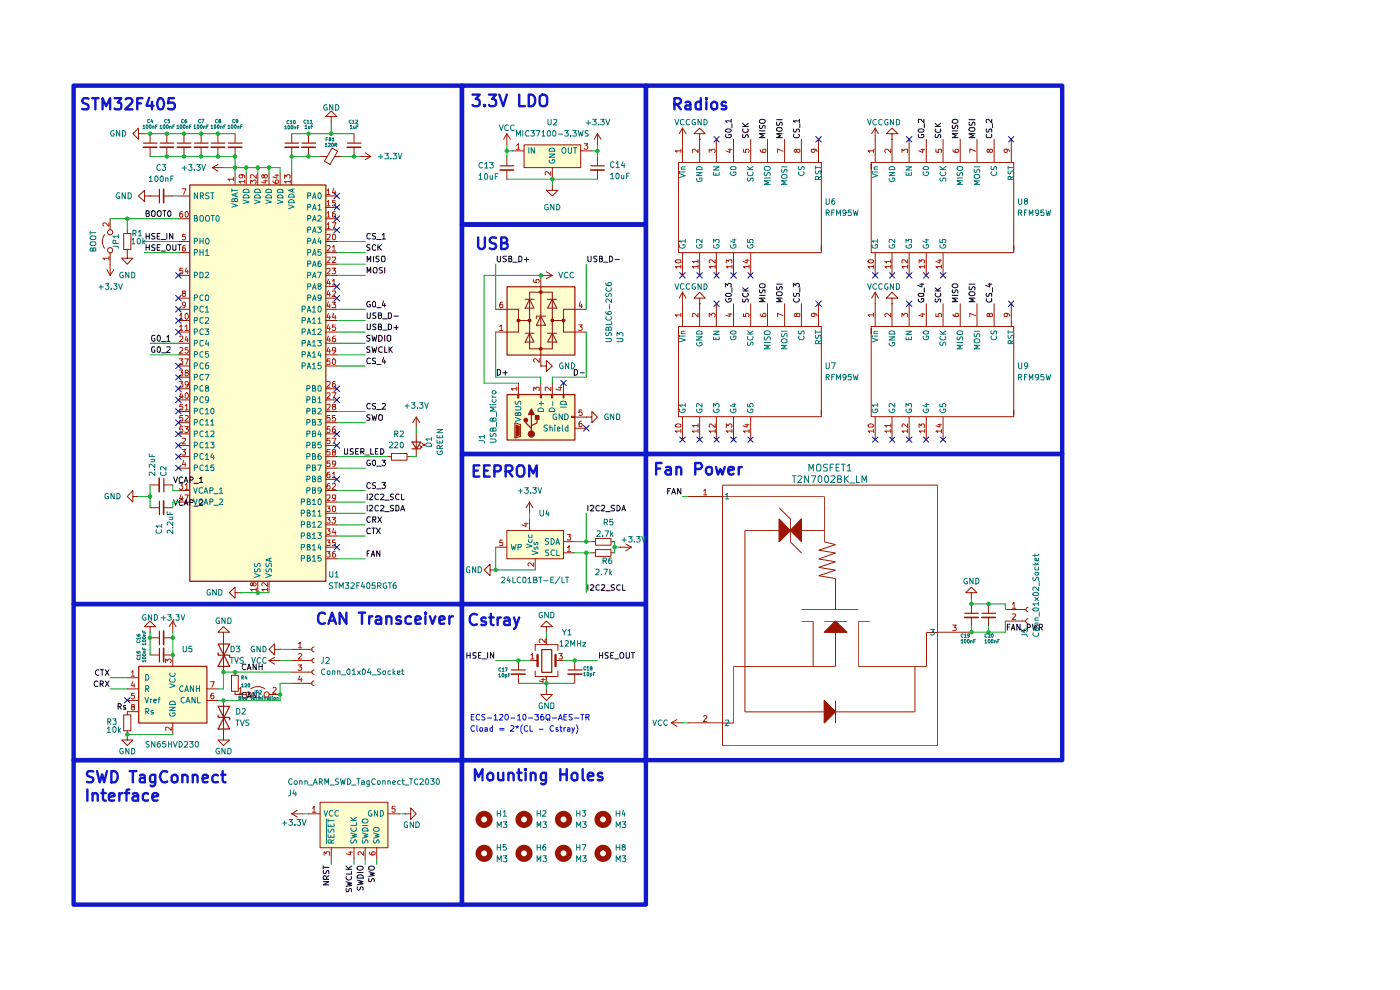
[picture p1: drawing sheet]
<svg xmlns="http://www.w3.org/2000/svg" width="297mm" height="210mm" viewBox="0 0 297 210" stroke-linecap="round" stroke-linejoin="round" font-family="sans-serif">
<g fill="#fffecf">
<path d="M40.3 39.2h28.8v84.1h-28.8z"/>
<path d="M107.6 60.8h14.4v14.5h-14.4z"/>
<path d="M111.2 30.8h12v4.8h-12z"/>
<path d="M107.6 83.7h14.4v9.6h-14.4z"/>
<path d="M107.6 112.6h12v6h-12z"/>
<path d="M67.9 170.2h14.4v9.7h-14.4z"/>
<path d="M29.4 141.3h14.5v12.1h-14.5z"/>
</g>
<g fill="none" stroke="#121212" stroke-width=".21">
<path d="M31 45.3h.4l.3-.3-.1-.2-.6-.1v1.2h.6l.1-.5-.3-.1M31 49.5v1.2M31 51.9v1.2M31 52.5h.7M31 50.1h.7M31.7 49.5v1.2M31.7 51.9v1.2M32.2 44.9l.5-.2a.86 .86 0 0 1 .1 1.2h-.5l-.1-.2zM32.8 52l-.4-.1-.2 .3 .1 .2 .5 .3v.3l-.6 .1M32.8 49.5h-.5l-.1 .3 .2 .3 .4 .2v.3h-.6M33.4 52.5h.4M33.4 50.1h.4"/>
<path d="M33.4 44.9l.5-.2a.86 .86 0 0 1 .1 1.2h-.4a.82 .82 0 0 1-.2-1zM33.9 51.9h-.5v1.2h.5M33.9 49.5h-.5v1.2h.5M34.2 50.8h.9M34.2 53.3h.9M34.5 44.7h.7M34.9 44.7v1.2M35.4 52.1l.5-.2a.86 .86 0 0 1 .1 1.2h-.4a.74 .74 0 0 1-.2-1zM35.4 49.5v1.2M35.7 44.8l.3-.1 .2 .3v.7l-.1 .2-.4-.1a.78 .78 0 0 1 0-1zM36.7 51.9v1.2h.6v-1.2M36.7 49.5v1.2l-.7-1.2v1.2"/>
<path d="M37.8 51.9h.6M38.1 51.9v1.2M77.9 55.5v-1.1l.3 .8 .5-.8v1.1M77.9 57.9v-1.2l.3 .9 .5-.9v1.2M78.5 52h-.6v.4l.5 .2 .1 .3-.1 .2h-.6M78.6 49.6l-.5-.1a.61 .61 0 0 0-.3 .8 .61 .61 0 0 0 .8 .3M79.2 54.4v1.1M79.3 56.8l.4-.1 .2 .2 .1 .6-.2 .4h-.5l-.1-.2v-.6zM79.7 49.5h-.5l-.2 .3 .2 .3 .5 .2v.3h-.7M79.7 52.1l-.4-.2-.3 .3v.6l.2 .3 .5-.1M79.9 50.8h1M80.2 51.9v1.2"/>
<path d="M80.3 52.4l.6 .7M80.4 54.4h-.6v.5l.5 .1 .1 .3-.2 .2h-.4M80.9 54.5l.2-.1h.4a.86 .86 0 0 1-.1 1.1l-.5-.1zM80.9 51.9l-.7 .7M81.1 49.9l.3-.4v1.2M81.1 56.8l-.4-.1-.3 .3 .3 .3 .4 .2v.3l-.7 .1M81.1 50.7h.7M81.6 56.7v1.2M105.5 54.4v.9l.2 .2 .5-.1v-1M107.4 54.4h-.6l-.1 .1 .1 .4 .6 .1v.3l-.2 .2h-.5M107.9 54.9h.6v-.5h-.6v1.1h.5l.2-.4-.3-.2M108.8 55.6h.9"/>
<path d="M110.1 54.4h.4a.66 .66 0 0 1 .2 .7 .66 .66 0 0 1-.6 .4zM111.2 55h1M111.7 54.6v.9M124.7 54.4v.9l.3 .2 .4-.1v-1M126.7 54.4h-.7v.4l.7 .4-.3 .3h-.4M127.2 54.9h.5l.1-.5h-.6v1.1h.4l.2-.4-.3-.2M128.1 55.6h.8M129.3 54.4h.4a.66 .66 0 0 1 .2 .7 .66 .66 0 0 1-.6 .4zM130.5 55h.9M32.8 71.2l-.3-.1-.3 .4v.5l.3 .4 .3-.1v-.5h-.1M32.8 73.6h-.5l-.1 .2v.7a.45 .45 0 0 0 .6 .2v-.5h-.1M33.5 73.6h.4a.86 .86 0 0 1-.1 1.2l-.4-.3v-.8z"/>
<path d="M33.6 71.1a.68 .68 0 0 1 .4 .7 .68 .68 0 0 1-.4 .6l-.2-.3v-.7zM34.3 72.5h.8M34.3 74.8h.8M35.4 71.5h.2l.1-.4v1.3M35.4 73.7l.6-.1 .1 .5-.8 .7h.8M35.4 72.4h.7M77.9 68.7v1.1l.2 .1h.2l.3-.2v-1M77.9 66.4v1l.2 .2h.2l.3-.3v-.9M78.5 64l-.1-.1a.66 .66 0 0 0-.6 .5 .66 .66 0 0 0 .3 .7l.5-.1v-.4h-.3M78.5 73.6h-.6v.5l.5 .1 .1 .3-.3 .3-.4-.1M78.5 71.2h-.6v.4l.5 .2 .1 .3-.3 .3-.4-.1M78.6 76l-.3-.1a.67 .67 0 0 0-.5 .6 .67 .67 0 0 0 .3 .6l.5-.1"/>
<path d="M78.9 73.6l.3 1.2 .2-.9 .3 .9 .2-1.2M78.9 71.1l.3 1.3 .2-.9 .3 .9 .2-1.3M79.2 64l.2-.1 .3 .3v.7l-.2 .2h-.3l-.2-.4zM79.7 76h-.6a.57 .57 0 0 0 .6 .7l-.1 .4h-.6M79.8 68.8l-.5-.1-.2 .3 .1 .3 .5 .1v.4h-.6M79.8 66.4h-.6v.5l.5 .2 .1 .2-.3 .3-.4-.1M79.9 65.3h1M79.9 77.3h1M80.3 69.3h.4l.2-.2v-.3l-.6-.1v1.2h.5l.1-.1v-.4l-.2-.1M80.3 66.9h.5l.1-.4-.1-.1h-.5v1.2h.5l.1-.2v-.3l-.2-.2M80.3 71.1a.65 .65 0 0 1 .8 .7 .65 .65 0 0 1-.8 .6zM81.1 73.7l-.5-.1-.3 .2v.7l.5 .3 .3-.1"/>
<path d="M81.2 70h.9M81.2 67.6h.9M81.4 63.8l-.3 1h.7M81.4 75.9l-.3 .9h.7M81.6 73.6v1.2h.5M81.6 64.3v.8M81.6 71.1v1.3M81.6 76.4v.7M82.1 71.3l.3-.2 .5 .2v.9l-.3 .2-.5-.2zM82.4 68.7h.3l.4 .3v.7l-.4 .2h-.3zM82.4 66.4h.5l.2 .2v.6l-.4 .4h-.3zM82.5 73.6v1.2"/>
<path d="M82.7 74.1l.5 .7M83.2 73.6l-.7 .6M83.6 69.5h.9M83.6 67.1h.9M84.1 69v.9M73.1 95.2v1.1h.6v-.1v-1M74.9 95.2h-.4l-.3 .2 .1 .3 .6 .2v.4h-.7M75.4 95.8h.5M76 95.2h-.6v1.1h.6M76.5 95.8h.5l.2-.1v-.4l-.2-.1h-.5v1.1M76.9 95.8l.3 .5M77.5 96.5h.9"/>
<path d="M78.5 97.6h-.4a.67 .67 0 0 0-.3 .7 .67 .67 0 0 0 .5 .5l.3-.2v-.3h-.3M78.5 88.1h-.6v.4l.5 .1 .1 .4-.1 .2h-.6M78.6 85.7l-.5-.1a.67 .67 0 0 0-.3 .7 .67 .67 0 0 0 .5 .5l.3-.1M78.7 95.2v1.1h.5M78.9 88l.3 1.2 .2-.9 .3 .9 .2-1.2M79.2 97.6h.3l.2 .2v.7l-.3 .3a.71 .71 0 0 1-.2-1.2zM79.7 85.6h-.5l-.2 .2 .2 .3 .5 .2v.4h-.7M79.7 95.8h.3M79.9 86.9h1M79.9 98.9h1M80.2 95.2h-.5v1.1h.5M80.3 88.1l.3-.1 .5 .1v.9l-.2 .2h-.4l-.2-.2z"/>
<path d="M80.8 95.2a.66 .66 0 0 1 .6 .4 .66 .66 0 0 1-.2 .7h-.4zM81 97.6h.8l-.4 .4 .3 .1 .1 .4-.3 .3h-.3l-.2-.2M81.1 85.7l.5-.1 .2 .3-.8 .9h.8M36.8 101.2l.5 1.2 .4-1.2M38.7 101.3l-.3-.1-.4 .3v.6l.2 .3 .5-.1M39 102.4l.5-1.2 .4 1.2M39.2 102h.6M40.3 101.9h.4l.3-.5-.3-.2h-.4v1.2M41.1 102.5h1M42.3 101.5l.4-.3v1.2M42.3 102.4h.7M77.9 117.4h.3"/>
<path d="M77.9 104.8v1.2M77.9 107.2v1.2M78.4 116.8h-.5v1.2M78.4 107.4l.4-.2 .3 .3-.8 .9h.8M78.4 104.9l.6-.1 .1 .4-.8 .8h.8M78.6 112.1l-.3-.1a.67 .67 0 0 0-.5 .5 .67 .67 0 0 0 .3 .7l.5-.1M78.6 109.7l-.5-.1a.67 .67 0 0 0-.3 .7 .67 .67 0 0 0 .5 .5l.3-.1M78.6 102.5l-.3-.1a.65 .65 0 0 0-.5 .6 .65 .65 0 0 0 .5 .6l.3-.1M78.7 118l.5-1.2 .3 1.2M78.8 117.7h.6M78.9 112h.7M79.1 110.2l.6-.1v-.5h-.6v1.2"/>
<path d="M79.2 112v1.2M79.3 110.2l.5 .6M79.7 102.4h-.5l-.2 .2 .2 .4 .5 .1v.4l-.2 .1-.5-.1M79.8 112l.9 1.2M79.9 103.7h1M80.2 109.6l.7 1.2M80.3 107.4l-.3-.2a.67 .67 0 0 0-.5 .5 .67 .67 0 0 0 .3 .7l.5-.1M80.3 104.9l-.5-.1a.61 .61 0 0 0-.3 .8 .61 .61 0 0 0 .8 .3M80.6 116.8v1.2l-.7-1.2v1.2M80.7 112l-.9 1.2M80.8 107.4l.4-.2 .2 .3-.7 .9h.7M80.8 104.9l.5-.1 .1 .4-.7 .8h.7"/>
<path d="M80.9 109.6l-.7 1.2M81 102.4h.8l-.4 .5 .3 .1 .1 .4-.3 .2h-.3l-.2-.1M81.6 108.5h.9M81.6 106.1h.9M83.5 107.3h-.6v.4l.5 .2 .1 .3-.1 .2h-.6M83.5 104.8h-.6a.47 .47 0 0 0 0 .5 .47 .47 0 0 0 .5 .2v.4h-.6M84 107.2a.66 .66 0 0 1 .6 .4 .66 .66 0 0 1-.2 .8h-.4zM84.7 104.9l-.5-.1a.61 .61 0 0 0-.3 .8 .61 .61 0 0 0 .8 .3M85 108.4l.4-1.2 .4 1.2M85.2 104.8v1.2h.6M85.2 108h.5"/>
</g>
<path d="M30.4 30.3h2.9M34 30.3h2.9M37.6 30.3h2.9M40.3 39.2h28.8v84.1h-28.8zM41.3 30.3h2.9M44.8 30.3h2.9M48.5 30.3h2.8M60.5 30.3h2.9M64 30.3h2.9M73.7 30.3h2.9M33.8 40.2v2.8M107.6 60.8h14.4v14.5h-14.4z" fill="none" stroke="#9b1502" stroke-width=".25"/>
<g fill="none" stroke="#9b1502" stroke-width=".21">
<path d="M29.4 28.4v-1.2l-1.2 1.2 1.2 1.1v-1.1h1.2M30.6 28.4h.1M31.8 28.4v1.9M31.8 31.2v2M35.4 28.4v1.9M35.4 31.2v2M39 28.4v1.9M39 31.2v2M42.7 28.4v1.9M42.7 31.2v2M45 35.6l1.2 .7M45 35.6h2.4"/>
<path d="M46.2 34.9l-1.2 .7M46.2 28.4v1.9M46.2 31.2v2M49.9 28.4v1.9M49.9 31.2v2M49.9 36.7v2.5M52.2 36.7v2.5M54.7 36.7v2.5M57.1 36.7v2.5M59.4 36.7v2.5M61.9 28.4v1.9M61.9 31.2v2"/>
<path d="M61.9 36.7v2.5M65.4 28.4v1.9M65.4 31.2v2M67.9 33.2h1.5M70.3 24.7h1.2l-1.2-1.2-1.2 1.2h1.2v1.3M70.3 26h.1M70.4 31.4l1.2 .7-1.6 2.8-1.2-.7zM71 33.2h1.6M75.1 28.4v1.9M75.1 31.2v2M76.3 33.2h2.4M77.5 32.4l1.2 .8"/>
<path d="M78.7 33.2l-1.2 .7M22.2 49.8a2.42 2.42 0 0 0 0 2.9M22.7 57.2l.7 1.2M23.4 46.4v2.4M23.4 53.6v4.8M24.1 57.2l-.7 1.2M26.2 49.5h1.6v3.4h-1.6zM27 53.6v1.2h1.2l-1.2 1.2-1.2-1.2h1.2M27 53.6h.1M27 48.8v.7M27 52.9v.7M30.6 41.6v-1.2l-1.2 1.2 1.2 1.2v-1.2h1.2"/>
<path d="M31.8 41.6h.1M31.8 41.6h2M34.7 41.6h2M37.8 41.6h2.4M37.8 46.4h2.4M37.8 51.2h2.4M37.8 53.6h2.4M37.8 58.4h2.4M69.1 41.6h2.4M69.1 46.4h2.4M69.1 51.2h2.4M69.1 53.6h2.4"/>
<path d="M69.1 58.4h2.4M69.1 44h2.4M69.1 48.8h2.4M69.1 56h2.4M114.7 58.4h2.5M115.9 57.7l1.3 .7M117.2 58.4l-1.3 .7M37.8 63.2h2.4M37.8 65.6h2.4M37.8 68h2.4M37.8 70.4h2.4M37.8 72.8h2.4"/>
<path d="M37.8 75.3h2.4M37.8 77.6h2.4M69.1 63.2h2.4M69.1 65.6h2.4M69.1 68h2.4M69.1 70.4h2.4M69.1 72.8h2.4M69.1 75.3h2.4M69.1 77.6h2.4M69.1 60.8h2.4M107.5 65.6h2.5M114.7 77.6h1.2v-1.1l1.3 1.1-1.3 1.2v-1.2"/>
<path d="M114.7 77.6h.1M37.8 80h2.4M37.8 82.5h2.4M37.8 84.8h2.4M37.8 87.3h2.4M37.8 89.7h2.4M37.8 92h2.4M37.8 94.5h2.4M37.8 96.9h2.4M37.8 99.3h2.4M69.1 82.5h2.4M69.1 84.8h2.4"/>
<path d="M69.1 87.3h2.4M69.1 89.7h2.4M69.1 92h2.4M69.1 94.5h2.4M69.1 96.9h2.4M69.1 99.3h2.4M28.2 105.3v-1.2l-1.2 1.2 1.2 1.2v-1.2h1.2M29.4 105.3h.1M37.8 104.1h2.4M37.8 106.5h2.4M69.1 104.1h2.4M69.1 106.5h2.4"/>
<path d="M69.1 101.7h2.4M69.1 108.9h2.4M69.1 111.3h2.4M69.1 113.7h2.4M69.1 116.1h2.4M69.1 118.5h2.4M54.7 123.3v2.4M57.1 123.3v2.4M104 120.9v-1.2l-1.3 1.2 1.3 1.2v-1.2h1.2M105.2 120.9h.1"/>
<circle cx="23.4" cy="49.3" r=".55"/>
<circle cx="23.4" cy="53.1" r=".55"/>
</g>
<g fill="none" stroke="#bd1c03" stroke-width=".21">
<path d="M49.5 38h-1.2l.4 .4M49.5 37.7v.7M51.2 37.1l.3 .2-.1 .4h-.6v-.6h.8l.3 .2v.4M51.9 38.5h-1.2l.4 .4M51.9 38.2v.7M53.2 38.9v-.7l.4 .4 .1-.3 .4-.1 .3 .2v.4l-.2 .1M54.4 37.1v.7l-.7-.7-.5 .1 .1 .6M56 38.4h.7M56 37.3l.1-.2h.5l.1 .4a.35 .35 0 0 1-.3 .3 .35 .35 0 0 1-.4-.3v-.4h-.4v.6l.2 .1 .2-.3M56.3 38.2v.7l-.8-.3M57.9 38.4l.1 .3 .2 .2h.8l.1-.5-.2-.2h-.3l-.2 .2v.4l.2 .1M58.3 37.2h.8"/>
<path d="M58.8 37v.8l-.9-.3M60.4 37.8v-.7l.4 .4 .1-.4h.6v.7M61.5 38.5h-1.1l.3 .4M61.5 38.2v.7M70.8 40l-.3 .9h.8M23.1 54.8h-1.3l.4 .3M23.1 47.2v.8l-.9-.8-.4 .3 .2 .4M23.1 54.4v.7M38.6 40h.9l-.6 1.2M38.7 44.9h-.3a.73 .73 0 0 0 0 1.2l.4-.1v-.5l-.4-.2-.3 .2M38.8 56.9h-.6l-.1 .6 .2-.2h.3l.2 .2v.5h-.7M39.3 49.7h-.5l-.1 .5h.6v.6h-.6"/>
<path d="M39.3 52.1l-.4 .1-.2 .4 .1 .7h.5v-.7h-.5l-.1 .1M39.4 45l.2-.1a.64 .64 0 0 1 .4 .6 .64 .64 0 0 1-.5 .6l-.2-.3zM39.5 56.8l-.2 .9h.7M39.8 57.3v.8M69.3 40.4h.2l.2-.4v1.2M69.3 42.8l.4-.3v1.2M69.3 45.2l.4-.3v1.2M69.3 47.6h.2l.2-.4v1.3M69.3 49.8h.7v.4l-.7 .7h.7M69.3 52.2h.7v.4l-.7 .7h.7M69.3 54.6h.7v.4l-.7 .7h.7M69.3 57h.7v.4l-.7 .7h.7"/>
<path d="M69.3 41.2h.7M69.3 43.7h.7M69.3 46.1h.7M69.3 48.5h.7M69.7 59.3l-.4 .8h.8M69.9 59.7v.7M70.4 47.2h.9l-.6 1.3M70.4 56.9h.8l-.4 .4 .4 .3-.1 .4h-.7M70.5 52.4l.4-.3v1.2M70.5 54.6l.6-.1 .1 .4-.8 .8h.8M70.5 59.6l.4-.3v1.1M70.5 53.3h.7"/>
<path d="M70.7 49.7h.3a.77 .77 0 0 1-.1 1.2l-.4-.3v-.7zM71.1 42.5h-.6v.5h.6v.6l-.4 .1-.2-.2M71.1 44.9l-.6 .2v.9h.6v-.6l-.4-.1-.2 .2M71.1 40.5v.7M38 76.1h.8l-.4 .4 .4 .2v.5h-.8M38 78.5h.8l-.4 .5 .4 .1v.5l-.2 .2-.6-.2M38.1 66.9l.3-.4v1.2M38.1 69.3l.3-.4v1.2M38.1 71.5l.2-.2h.3l.2 .2v.3l-.8 .7h.8M38.1 73.8l.6-.1 .1 .5-.8 .7h.8M38.1 67.7h.7M38.1 70.1h.7"/>
<path d="M38.9 62.2l-.2-.2 .1-.3h.5v.4l-.5 .1-.1 .5a.35 .35 0 0 0 .3 .2 .35 .35 0 0 0 .4-.2l-.1-.5h-.2M39.2 76.1h.8l-.5 1.2M39.3 69.3l.3-.4v1.2M39.3 70.1h.7M39.4 64.6a.35 .35 0 0 1-.4 .3 .35 .35 0 0 1-.3-.3v-.3a.35 .35 0 0 1 .3-.2 .35 .35 0 0 1 .4 .2l-.2 .9-.4 .1M39.5 79.1l-.2-.4 .4-.2 .3 .3-.3 .3-.4 .1v.4l.2 .2h.2l.3-.3v-.3l-.3-.1M39.5 66.5a.68 .68 0 0 1 .5 .6 .68 .68 0 0 1-.5 .6l-.2-.2v-.8zM39.5 71.3l-.2 .8h.7M39.8 71.7v.8M39.9 73.7h-.6v.5h.6l.1 .5-.3 .2-.4-.1M69.7 61.6l-.4 .9h.8M69.7 64l-.4 .9h.8"/>
<path d="M69.7 66.5l-.4 .8h.8M69.7 68.8l-.4 .9h.8M69.7 71.3l-.4 .8h.8M69.7 73.7l-.4 .8h.8M69.9 62.1v.8M69.9 64.5v.8M69.9 66.9v.8M69.9 69.3v.8M69.9 71.7v.8M69.9 74.1v.8M70 76.1h-.6l-.1 .6 .2-.2h.3l.2 .2v.5h-.7M70.4 64.1h.8l-.4 .4 .4 .3-.1 .5-.7-.1"/>
<path d="M70.5 61.8l.6-.1 .1 .4-.8 .8h.8M70.5 60.4h.7M70.6 76.2l.3-.1a.77 .77 0 0 1 .1 1.2h-.3l-.2-.2zM70.8 66.5l-.3 .8h.8M71.1 68.9h-.6v.6l.4-.2 .3 .3-.1 .4h-.6M71.1 71.3l-.4 .1-.2 .2v.8l.6 .1v-.7h-.5l-.1 .2M71.1 66.9v.8M71.2 74.2l-.1 .2-.6-.1 .1-.6 .5 .1a.85 .85 0 0 1-.2 1.1h-.3M38 80.9h.8l-.4 .5 .4 .1v.5h-.8M38.4 83.3l-.3 .9h.8M38.6 95.3h.8l-.5 .5h.4v.7l-.7-.1M38.7 93h.6l.1 .3-.8 .8h.8"/>
<path d="M38.7 83.7v.8M38.8 85.8h-.6l-.1 .5h.7v.5l-.2 .1h-.3l-.2-.1M38.8 88.1h-.6l-.1 .6 .2-.1h.3l.2 .1v.5h-.7M38.8 90.5h-.6l-.1 .6 .6-.1 .1 .6-.2 .2h-.3l-.2-.2M38.9 97.7l-.2 .8h.8M39.2 90.5h.8l-.5 .5 .5 .2v.3l-.3 .3h-.3l-.2-.2M39.3 86.1l.3-.3v1.1M39.3 88.2l.4-.1 .3 .4-.8 .8h.8M39.3 86.9h.7M39.3 98.1v.9M39.5 83.3a.71 .71 0 0 1 .3 1.2h-.3l-.2-.2v-.7zM40 81.4l-.3 .3h-.2l-.2-.2v-.5l.5-.1 .2 .3-.2 .8-.4 .1"/>
<path d="M69.3 81h.7v.4l-.7 .7h.7M69.3 83.5l.2-.2h.3l.2 .2v.3l-.7 .7h.7M69.3 85.8h.7v.5l-.7 .6h.7M70 88.1h-.6l-.1 .6 .2-.1h.3l.2 .1v.5h-.7M70 90.5h-.6l-.1 .6 .6-.1 .1 .6-.2 .2h-.3l-.2-.2M70 93h-.6l-.1 .6 .2-.2h.3l.2 .2v.5h-.7M70 95.3h-.6l-.1 .6 .6-.1 .1 .6h-.7M70 97.8h-.6l-.1 .5h.7v.5l-.2 .2h-.3l-.2-.2M70.4 83.3h.9l-.6 1.2M70.4 93h.9l-.6 1.1M70.7 86.3l-.2-.5h.6v.4l-.6 .2v.4l.2 .1h.2l.3-.2-.1-.4h-.2M70.7 95.8h-.2l.2-.5 .4 .1v.4h-.4l-.2 .2 .1 .5h.5l.1-.4-.3-.3"/>
<path d="M71.1 80.9h-.4l-.2 .3v.8h.6v-.6h-.4l-.2 .2M71.1 88.1h-.6v.5a.45 .45 0 0 1 .6 .1 .45 .45 0 0 1 0 .6l-.6-.1M71.1 90.5l-.4 .1-.2 .2v.8l.2 .2 .4-.1v-.7h-.5l-.1 .2M71.2 98.3l-.1 .2-.6-.1 .1-.6 .5 .1a.85 .85 0 0 1-.2 1.1h-.3M38 102.5h.8l-.4 .5 .4 .1v.5l-.2 .2-.6-.2M38.4 104.9l-.3 .8h.8M38.7 105.3v.9M39.2 105h.8l-.5 1.2M39.3 102.9l.3-.4v1.3M39.3 103.8h.7M69.3 105.1h.7v.4l-.7 .7h.7M69.3 107.4h.7l-.3 .5h.3v.6h-.7"/>
<path d="M69.3 109.8h.7l-.3 .4 .3 .1v.5l-.2 .2h-.3l-.2-.2M69.3 112.2h.7l-.3 .4 .3 .2v.5h-.7M69.3 114.6h.7l-.3 .5h.3v.6h-.7M69.3 117h.7l-.3 .4 .3 .1v.6h-.7M69.9 100.2h-.2a.73 .73 0 0 0-.1 1.1h.4v-.5l-.4-.2-.3 .2M69.9 102.5l-.4 .2-.2 .8 .3 .3 .4-.2-.1-.6h-.4l-.2 .2M70.4 109.8h.8l-.4 .4 .4 .3-.1 .4-.5 .1-.2-.2M70.5 100.5l.4-.3v1.1M70.5 102.7l.4-.2 .3 .4-.8 .9h.8M70.5 101.3h.7M70.6 107.4h.5l.1 .7-.2 .4h-.3l-.2-.1zM70.8 112.1l-.3 .8h.8"/>
<path d="M71.1 114.6h-.6v.5h.6l.1 .1-.1 .5h-.6M71.1 117h-.4l-.2 .3v.8h.6v-.6l-.4-.1-.2 .3M71.1 112.6v.8M71.2 105.5l-.1 .2h-.4l-.2-.1v-.5l.6-.1 .1 .2-.2 .9-.4 .1M53.7 123.9l.1-.3h.3l.3 .3-.1 .3-.5 .1-.1-.1-.1-.5h-.4v.5l.2 .1 .3-.3M54.4 125h-1.2l.3 .4M54.4 124.7v.7M56.7 125h-1.2l.4 .4M56.7 123.6v.8l-.8-.8-.4 .3 .1 .4M56.7 124.7v.7"/>
</g>
<g fill="none" stroke="#007677" stroke-width=".21">
<path d="M41.2 46.3l.6-.1v-.3l-.1-.2h-.5v1.2h.6l.1-.3-.2-.3M41.2 51.1h.6v-.5l-.6-.1v1.2M41.2 53.6l.6-.1v-.5l-.6-.1v1.3M41.2 58.4l.6-.1v-.5l-.6-.1v1.2M41.9 40.9v1.3l-.7-1.3v1.3M42.4 45.9l.5-.2a.86 .86 0 0 1 .1 1.2h-.4l-.2-.2zM42.4 57.7h.4l.3 .4v.6l-.2 .2h-.5zM42.4 50.5v1.2M42.4 52.9v1.3M42.4 51.1h.7M42.4 53.5h.7M42.5 41.6l.6-.1v-.5l-.6-.1v1.3"/>
<path d="M42.8 41.6l.4 .6M43.1 50.5v1.2M43.1 52.9v1.3M43.6 53.3h.2l.1-.4v1.3M43.6 57.9l.4-.2 .3 .4-.8 .8h.8M43.6 54.2h.8M43.7 45.9l.5-.2a.86 .86 0 0 1 .1 1.2h-.5l-.2-.3zM43.8 50.6l.2-.1a.84 .84 0 0 1 .2 1.2l-.4-.1a.78 .78 0 0 1 0-1zM44.4 41l-.5-.1-.3 .2 .2 .4 .6 .3-.3 .4-.5-.1M44.7 40.9h.7M44.8 45.7h.7M45 40.9v1.3"/>
<path d="M45.1 45.7v1.2M45.9 45.9l.3-.2 .3 .3v.7l-.2 .2-.4-.1zM49.2 43.2l1.2 .4-1.2 .3M49.2 40v.7M49.2 40.4h1.2M49.8 42.3l.2-.2 .4 .1v.6h-1.2l.1-.6h.3l.2 .1v.5M50 41.1v.6M50.4 40.9l-1.2 .4 1.2 .4M51.6 42.4l1.2 .4-1.2 .4M51.6 41.6a.66 .66 0 0 1 .8-.3 .66 .66 0 0 1 .4 .7h-1.2zM51.7 40.2h1l.1 .6h-1.2zM54 42.4l1.2 .4-1.2 .4"/>
<path d="M54 41.6a.66 .66 0 0 1 .8-.3 .66 .66 0 0 1 .4 .7h-1.2zM54.2 40.2h.8l.2 .6h-1.2v-.4zM56.4 42.4l1.2 .4-1.2 .4M56.6 41.5l.3-.2 .4 .1 .3 .2v.4h-1.2zM56.6 40.2h.8l.2 .2v.4h-1.2zM58.8 42.4l1.2 .4-1.2 .4M58.8 41.6a.66 .66 0 0 1 .8-.3 .66 .66 0 0 1 .4 .7h-1.2zM58.8 40.4a.66 .66 0 0 1 .8-.2 .66 .66 0 0 1 .4 .6h-1.2zM61.2 43.4l1.2 .5-1.2 .4M61.3 42.6a.61 .61 0 0 1 .7-.2 .61 .61 0 0 1 .4 .6h-1.2zM61.3 41.4a.61 .61 0 0 1 .7-.2 .61 .61 0 0 1 .4 .6h-1.2zM62.1 40.1v.6"/>
<path d="M62.4 40l-1.2 .4 1.2 .4M65.3 41.6l.6-.1v-.5l-.6-.1v1.3M65.3 43.9h.6v-.5l-.6-.1v1.2M65.3 46.4l.6-.1v-.5l-.6-.1v1.2M65.3 48.8l.6-.1v-.5h-.6v1.2M65.3 51.1h.6v-.5l-.6-.1v1.2M65.3 53.6l.6-.1v-.5l-.6-.1v1.3M65.3 56h.6v-.6h-.6v1.2M65.3 58.4l.6-.1v-.5l-.6-.1v1.2M66.3 42.2l.4-1.3 .4 1.3M66.3 44.5l.4-1.2 .4 1.2M66.3 46.9l.4-1.2 .4 1.2"/>
<path d="M66.3 49.4l.4-1.2 .4 1.2M66.3 51.7l.4-1.2 .4 1.2M66.3 54.2l.4-1.3 .4 1.3M66.3 56.6l.4-1.2 .4 1.2M66.3 58.9l.4-1.2 .4 1.2M66.4 41.8h.6M66.4 44.2h.6M66.4 46.6h.6M66.4 49h.6M66.4 51.4h.6M66.4 53.8h.6M66.4 56.2h.6"/>
<path d="M66.4 58.6h.6M67.4 48.2h.8l-.5 .4 .4 .1 .1 .4-.3 .3h-.3l-.2-.2M67.4 57.7h.8l-.6 1.2M67.5 43.7l.3-.4v1.2M67.5 45.9l.4-.2 .3 .4-.8 .8h.8M67.5 44.5h.7M67.7 40.9a.68 .68 0 0 1 .5 .6 .68 .68 0 0 1-.5 .7l-.2-.3v-.8zM67.7 50.5l-.2 .8h.7M68 55.4h-.4l-.1 .2v.9h.6l.1-.5-.3-.2h-.3l-.1 .2M68 51v.7M68.1 52.9h-.6v.6l.5-.1 .2 .5-.3 .3-.4-.2M41.2 63.2h.6v-.5l-.6-.1v1.2"/>
<path d="M41.2 65.6l.6-.1v-.5l-.6-.1v1.3M41.2 68h.6v-.6h-.6v1.2M41.2 70.4h.6v-.6h-.6v1.1M41.2 72.8l.6-.1v-.5h-.6v1.2M41.2 75.2h.6v-.5l-.6-.1v1.2M41.2 77.6h.6v-.6h-.6v1.2M43.1 62.7a.45 .45 0 0 0-.7 .1v.7a.45 .45 0 0 0 .7 .2M43.1 65.1l-.3-.2-.4 .4 .1 .7 .3 .2 .3-.2M43.1 67.5l-.5-.1-.2 .2v.7a.45 .45 0 0 0 .7 .2M43.1 69.9l-.3-.1-.4 .3v.6l.2 .2h.5M43.1 72.3l-.5-.1-.2 .3 .1 .7 .3 .2 .3-.2M43.1 74.7a.45 .45 0 0 0-.7 .1v.7a.45 .45 0 0 0 .7 .2"/>
<path d="M43.1 77.1l-.2-.1-.4 .1v.9a.36 .36 0 0 0 .6 .1M43.1 79.5l-.5-.1-.2 .3v.6a.45 .45 0 0 0 .7 .2M43.5 69.8h.8l-.4 .5h.3v.6h-.7M43.5 79.4h.9l-.6 1.2M43.6 65.3l.3-.4v1.3M43.6 67.5l.6-.1 .1 .3-.8 .9h.8M43.6 66.2h.7M43.7 62.7l.2-.1a.64 .64 0 0 1 .4 .6 .64 .64 0 0 1-.4 .6l-.3-.3zM43.9 72.1l-.3 .9h.8M44.2 74.6h-.6v.6l.4-.2 .3 .3-.1 .4h-.6M44.2 77h-.4l-.2 .3v.8l.2 .1 .4-.1v-.6h-.5l-.1 .1M44.2 72.6v.8"/>
<path d="M64.1 65.6h.5l.2-.2v-.3l-.2-.2h-.5v1.3M64.1 68h.6l.1-.5-.7-.1v1.2M64.1 70.4h.5l.2-.1v-.4l-.2-.1h-.5v1.1M64.1 72.8l.7-.1v-.4l-.7-.1v1.2M64.1 75.2h.6l.1-.5-.7-.1v1.2M64.1 77.6h.5l.2-.1v-.4l-.2-.1h-.5v1.2M65.2 66.2l.3-1.3 .5 1.3M65.2 68.6l.3-1.2 .5 1.2M65.2 70.9l.3-1.1 .5 1.1M65.2 73.4l.3-1.2 .5 1.2M65.2 75.8l.3-1.2 .5 1.2M65.2 78.2l.3-1.2 .5 1.2"/>
<path d="M65.3 60.8l.6-.1v-.5h-.6v1.2M65.3 63.2h.6v-.5l-.6-.1v1.2M65.3 65.9h.6M65.3 68.2h.6M65.3 70.6h.6M65.3 73.1h.6M65.3 75.4h.6M65.3 77.8h.6M66.3 61.4l.4-1.2 .4 1.2M66.3 63.8l.4-1.2 .4 1.2M66.3 65.3l.3-.4v1.3M66.3 67.7l.3-.3v1.2"/>
<path d="M66.3 70.1l.3-.3v1.1M66.3 72.6l.3-.4v1.2M66.3 74.9l.3-.3v1.2M66.3 77.3l.3-.3v1.2M66.3 66.2h.7M66.3 68.6h.7M66.3 70.9h.7M66.3 73.4h.7M66.3 75.8h.7M66.3 78.2h.7M66.4 61h.6M66.4 63.4h.6"/>
<path d="M67.4 72.2h.8l-.5 .4 .4 .1 .1 .4-.3 .3h-.3l-.2-.2M67.5 67.7l.3-.3v1.2M67.5 69.9l.4-.1 .3 .3-.8 .8h.8M67.5 68.6h.7M67.6 60.7l-.1-.4 .5-.1 .2 .2-.3 .3-.4 .1v.4l.1 .2h.3l.3-.3v-.2l-.3-.2M67.7 64.9a.68 .68 0 0 1 .5 .7 .68 .68 0 0 1-.5 .6l-.2-.2v-.8zM67.7 74.5l-.2 .9h.7M68 75v.8M68.1 77h-.6v.6l.5-.1 .2 .1v.4l-.3 .2-.4-.1M68.2 63.1l-.3 .2-.4-.1v-.5l.4-.1a.73 .73 0 0 1-.1 1.2h-.2M41.2 80l.6-.1v-.5h-.6v1.2M41.2 82.5l.6-.1v-.5l-.6-.1v1.2"/>
<path d="M41.2 84.8l.6-.1v-.5h-.6v1.2M41.2 87.2h.6v-.5l-.6-.1v1.2M41.2 89.7l.6-.1v-.5l-.6-.1v1.2M41.2 92l.6-.1v-.5h-.6v1.2M41.2 94.5l.6-.1v-.5l-.6-.1v1.2M41.2 96.9l.6-.1v-.5l-.6-.1v1.2M41.2 99.2h.6v-.5l-.6-.1v1.2M43.1 81.9a.45 .45 0 0 0-.7 .1v.7l.2 .3 .5-.1M43.1 84.3v-.1a.42 .42 0 0 0-.7 .3l.1 .8 .3 .1 .3-.1M43.1 86.7a.45 .45 0 0 0-.7 .2v.6a.45 .45 0 0 0 .7 .2M43.1 89.2l-.3-.2-.4 .3v.6l.2 .3 .5-.1M43.1 91.5l-.5-.1-.2 .3 .1 .8 .3 .1 .3-.1"/>
<path d="M43.1 93.9a.45 .45 0 0 0-.7 .2v.6l.2 .3 .5-.1M43.1 96.3l-.3-.1-.4 .3 .1 .8 .3 .1 .3-.1M43.1 98.7a.45 .45 0 0 0-.7 .2v.7a.45 .45 0 0 0 .7 .1M43.6 86.9l.3-.3v1.2M43.6 89.3l.3-.3v1.2M43.6 91.8l.3-.4v1.2M43.6 94.1l.3-.3v1.2M43.6 96.6l.3-.4v1.2M43.6 99l.3-.4v1.2M43.6 87.8h.7M43.6 90.2h.7M43.6 92.6h.7"/>
<path d="M43.6 95h.7M43.6 97.4h.7M43.6 99.8h.7M43.8 82.3l-.2-.1v-.3h.6v.4h-.4l-.2 .2 .1 .5h.5l.1-.5-.3-.2M44.3 84.7l-.1 .2-.6-.1v-.5l.2-.1 .4 .1a.85 .85 0 0 1-.3 1.1h-.2M44.7 89.3h.2l.1-.3v1.2M44.7 91.5h.7v.4l-.7 .7h.7M44.7 93.8h.7l-.4 .4 .4 .2v.5h-.7M44.7 90.2h.7M44.9 86.7l.2-.1 .3 .3v.6l-.4 .3a.7 .7 0 0 1-.1-1.1zM45 96.2l-.3 .8h.8M45.3 96.6v.8"/>
<path d="M45.4 98.6h-.6l-.1 .6 .2-.1h.3l.2 .1v.5h-.7M65.1 82.5l.6-.1v-.5l-.6-.1v1.2M65.1 84.8l.6-.1v-.5h-.6v1.2M65.1 87.2h.6v-.5l-.6-.1v1.2M65.1 89.7l.6-.1v-.5l-.6-.1v1.2M65.1 92l.6-.1v-.5h-.6v1.2M65.1 94.5l.6-.1v-.5l-.6-.1v1.2M65.1 96.9l.6-.1v-.5l-.6-.1v1.2M65.1 99.2h.6v-.5l-.6-.1v1.2M66.3 82.4l.6-.1v-.4l-.6-.1v1.2h.6l.1-.4-.3-.2M66.3 84.7h.5l.1-.4-.2-.1h-.4v1.2l.6-.1 .1-.3-.3-.3M66.3 87.2h.4l.2-.2v-.3l-.6-.1v1.2l.6-.1 .1-.3-.3-.2"/>
<path d="M66.3 89.6l.6-.1v-.3l-.2-.2h-.4v1.2h.6l.1-.4-.3-.2M66.3 91.9h.5l.1-.4-.6-.1v1.2l.6-.1 .1-.3-.3-.3M66.3 94.4h.4l.2-.2v-.3l-.6-.1v1.2h.6l.1-.3-.3-.3M66.3 96.8h.5l.1-.5-.2-.1h-.4v1.2h.6l.1-.4-.3-.2M66.3 99.2h.4l.2-.1v-.4l-.2-.1h-.4v1.2l.6-.1 .1-.3-.3-.2M67.4 89h.8l-.5 .5 .5 .2v.3l-.2 .2-.6-.1M67.4 98.6h.8l-.6 1.2M67.5 84.6l.3-.4v1.2M67.5 86.7l.4-.1 .3 .3-.8 .9h.8M67.5 85.4h.7M67.6 81.9a.6 .6 0 0 1 .6 .4 .6 .6 0 0 1-.2 .7h-.4l-.1-.2zM67.7 91.4l-.2 .8h.7"/>
<path d="M68 96.2l-.4 .1-.1 .2v.8l.4 .1 .3-.2v-.3l-.3-.2-.4 .1v.1M68 91.8v.8M68.1 93.8h-.6v.6l.4-.2 .3 .3v.3l-.2 .2-.5-.1M41.1 103.5l.4 1.1 .3-1.1M41.1 105.8l.4 1.2 .3-1.2M42.9 103.5h-.5l-.2 .2 .1 .8 .3 .1 .3-.1M42.9 105.9a.45 .45 0 0 0-.7 .2v.7l.2 .2 .5-.1M43.3 104.6l.4-1.1 .4 1.1M43.3 107l.4-1.2 .4 1.2M43.4 104.3h.5M43.4 106.7h.5M44.5 104.1l.6-.1 .1-.4-.2-.1h-.5v1.1"/>
<path d="M44.5 106.4h.5l.2-.1-.1-.4-.6-.1v1.2M45.4 104.7h.9M45.4 107.2h.9M46.6 103.8l.3-.3v1.1M46.6 105.9l.4-.1 .2 .4-.7 .8h.7M46.6 104.6h.6M54 119.5v.6l.3 .1 .3-.2v-.3l.3-.2h.2v.7M56.5 119.5l-.1 .5 .2 .2 .3-.1 .3-.6 .4 .1v.6M57.2 118.4v.6M57.6 118.4l-1.2 .4 1.2 .3M63.9 106.4h.6l.1-.5-.7-.1v1.2M63.9 108.9h.5l.2-.2v-.3l-.2-.2h-.5v1.3"/>
<path d="M63.9 111.2h.6l.1-.5h-.7v1.1M63.9 113.7h.5l.2-.2v-.3l-.2-.2h-.5v1.2M63.9 116.1l.7-.1v-.4l-.7-.1v1.2M63.9 118.4h.6l.1-.5h-.7v1.1M65.1 101.7l.6-.1v-.5l-.6-.1v1.2M65.1 104.1l.6-.1v-.5h-.6v1.1M65.2 106.4l.5-.1v-.4l-.5-.1v1.2h.5l.2-.4-.4-.2M65.2 108.8l.5-.1v-.4l-.5-.1v1.3h.4l.3-.5-.4-.2M65.2 111.2h.5v-.5h-.5v1.1h.6l.1-.4-.4-.2M65.2 113.6l.5-.1v-.4l-.5-.1v1.2h.5l.2-.3-.4-.3M65.2 116h.5v-.5h-.5v1.2h.4l.3-.5-.4-.2M65.2 118.4h.5v-.5h-.5v1.1h.4l.3-.4-.4-.2"/>
<path d="M66.3 101.6l.6-.1v-.3l-.2-.2h-.4v1.2h.6l.1-.3-.3-.3M66.3 104h.5l.1-.5h-.6v1.1h.6l.1-.4-.3-.2M66.3 106.2l.3-.4v1.2M66.3 108.5l.3-.3v1.3M66.3 111l.3-.3v1.1M66.3 113.4l.3-.4v1.2M66.3 115.8l.3-.3v1.2M66.3 118.2l.3-.3v1.1M66.3 107h.7M66.3 109.5h.7M66.3 111.8h.7M66.3 114.2h.7"/>
<path d="M66.3 116.7h.7M66.3 119h.7M67.4 113h.8l-.5 .5 .5 .2v.3l-.2 .2-.6-.1M67.5 108.5l.3-.3v1.3M67.5 110.7h.5l.2 .3-.8 .8h.8M67.5 109.5h.7M67.6 105.9l.2-.1a.84 .84 0 0 1 .2 1.2h-.4l-.1-.2zM67.6 101.5l-.1-.1v-.2l.4-.2 .3 .3-.7 .4 .1 .5h.4l.2-.2v-.2l-.3-.3M67.7 115.4l-.2 .8h.7M68 115.8v.9M68.1 117.9h-.6v.5l.4-.1 .3 .2-.1 .5h-.6M68.2 104l-.2 .1h-.4l-.1-.6h.5l.2 .1-.2 .9-.4 .1"/>
<path d="M54 121.7l1.2 .4-1.2 .4M54 120.6v.6a.47 .47 0 0 0 .5 0 .47 .47 0 0 0 .2-.5h.4v.6M56.4 121.7l1.2 .4-1.2 .4M56.5 120.6v.6h.4l.2-.5 .3-.1 .2 .1v.6"/>
</g>
<path d="M30.4 31.2h2.9M33.9 31.2h2.9M37.6 31.2h2.9M41.2 31.2h2.9M44.8 31.2h2.9M48.4 31.2h2.9M60.4 31.2h2.9M64 31.2h2.9M73.7 31.2h2.8M34.7 40.1v2.9" fill="none" stroke="#9b1502" stroke-width=".34"/>
<path d="M109.8 67.8h.4v.4h-.4z" fill="#9b1502"/>
<path d="M109.8 67.8h.4v.4h-.4zM110 68v2.4h-2.5M112.3 62h4.9v12h-4.9zM112.3 63.5l1 1.9h-1.9zM112.3 70.7l1 1.9h-1.9z" fill="none" stroke="#9b1502" stroke-width=".21"/>
<path d="M112.1 67.8h.5v.4h-.5z" fill="#9b1502"/>
<path d="M110 65.6v2.4h2.3M111.4 63.5h1.9M111.4 70.7h1.9M112.1 67.8h.5v.4h-.5zM114.7 67.1l1 1.9h-1.9z" fill="none" stroke="#9b1502" stroke-width=".21"/>
<path d="M114.5 61.8h.4v.4h-.4z" fill="#9b1502"/>
<path d="M114.5 61.8h.4v.4h-.4zM114.7 60.8v13.2" fill="none" stroke="#9b1502" stroke-width=".21"/>
<path d="M114.5 73.8h.4v.4h-.4z" fill="#9b1502"/>
<path d="M114.5 73.8h.4v.4h-.4zM114.7 74v1.3M115.7 67.1h-1.9v.5M116.2 63.5h1.9M116.2 70.7h1.9M119.5 65.6v2.4h-2.3" fill="none" stroke="#9b1502" stroke-width=".21"/>
<path d="M117 67.8h.4v.4h-.4z" fill="#9b1502"/>
<path d="M117 67.8h.4v.4h-.4zM117.2 63.5l.9 1.9h-1.9zM117.2 70.7l.9 1.9h-1.9zM119.5 65.6h2.4M119.5 68v2.4" fill="none" stroke="#9b1502" stroke-width=".21"/>
<path d="M119.3 67.8h.4v.4h-.4z" fill="#9b1502"/>
<g fill="none" stroke="#9b1502" stroke-width=".21">
<path d="M107.5 28.4l-.7 1.1M107.5 28.4l.8 1.1M107.5 28.4v2.3M107.5 33.2v1.9M107.5 36.1v1.9M108.7 32h2.5M111.2 30.7h12v4.9h-12zM117.2 39.2v1.2h1.2l-1.2 1.2-1.3-1.2h1.3M117.2 39.2h.1M117.2 35.6v2.4M123.2 32h2.4M126.7 28.4l-.6 1.1"/>
<path d="M126.7 28.4l.8 1.1M126.7 28.4v2.3M126.7 33.2v1.9M126.7 36.1v1.9M114.7 58.4v2.4M105.2 70.4h2.3M105.2 65.6h2.3M114.7 75.3v2.3M119.3 67.8h.4v.4h-.4zM119.5 70.4h4.9M121.9 65.6h2.5M82.3 96.9h.8"/>
<path d="M83.1 96.2h3.3v1.4h-3.3zM86.4 96.9h.7M88.3 88.5v2.3M88.3 92v4.9M88.3 88.5l-.8 1.2M88.3 88.5l.8 1.2M89.1 94.5l.4 .4v-.2v.2h-.3M89.5 94l.5 .5v-.3v.3h-.3M109.2 89.7l1.2 .3v2.6l-.9 .3h-.3z"/>
</g>
<path d="M109.6 30.8l.4-.3v1.2M109.6 31.7h.7M116.8 36.4v.8l-.8-.8-.3 .2v.5M123.9 30.5h.8l-.4 .4 .4 .3-.1 .4-.5 .1-.2-.2M113.2 59.3v.6h.6l-.1-.6h.7l-.1 .6M106 69.3l.3-.4v1.2M106 70.1h.7M106.6 64.1l-.4 .1-.2 .4 .1 .7h.5v-.7l-.3-.1-.3 .3M114.4 76.1v.8l-.7-.8h-.3l-.2 .2v.3l.2 .2M122.8 68.9h.7l-.4 .4 .4 .3-.1 .4h-.6M123.1 64l-.3 .9h.7M123.4 64.5v.8" fill="none" stroke="#bd1c03" stroke-width=".21"/>
<path d="M112.2 31.3v1.2M113.4 31.3v1.2l-.7-1.2v1.2M116.5 32.7h1.2l-1.2 .7h1.2M116.6 33.9l-.1 .3a.61 .61 0 0 0 .6 .4 .61 .61 0 0 0 .6-.5l-.1-.2h-.4v.2M116.7 31.5h.8l.2 .6h-1.2zM119.3 31.5l.2-.2a.6 .6 0 0 1 .6 .6 .6 .6 0 0 1-.6 .6l-.3-.4zM120.6 31.3v1a.35 .35 0 0 0 .3 .2 .35 .35 0 0 0 .3-.2v-1M121.7 31.3h.6M122 31.3v1.2" fill="none" stroke="#007677" stroke-width=".21"/>
<path d="M106.1 35.2h2.9M125.3 35.2h2.9M87.4 93.8h1.9l-1 1.4zM87.4 95.2h1.9M107.6 83.7h14.4v9.6h-14.4z" fill="none" stroke="#9b1502" stroke-width=".25"/>
<path d="M106.1 36.1h2.9M125.3 36.1h2.9" fill="none" stroke="#9b1502" stroke-width=".34"/>
<path d="M105.5 78.4h.5l.2 .3v.5l-.4 .4h-.3zM106.7 79.1h.9M107.2 78.7v.9M121.8 78.4h.5l.2 .3v.5l-.3 .4h-.4zM123.1 79.1h.8" fill="none" stroke="#121212" stroke-width=".21"/>
<path d="M109.5 90.2l.6 .2v1.9l-.6 .2z" fill="#9b1502"/>
<path d="M109.5 90.2l.6 .2v1.9l-.6 .2z" fill="none" stroke="#9b1502" stroke-width=".21"/>
<circle cx="112.7" cy="92" r=".64" fill="#9b1502"/>
<g fill="none" stroke="#9b1502" stroke-width=".25">
<path d="M111.5 89.1v.6l1.2 1.2v.6M112.7 87.9v2.4M113.9 88.5v1.2l-1.2 .6v.6"/>
<circle cx="112.7" cy="92.1" r=".64"/>
</g>
<circle cx="111.5" cy="89.1" r=".38" fill="#9b1502"/>
<circle cx="111.5" cy="89.1" r=".38" fill="none" stroke="#9b1502" stroke-width=".25"/>
<path d="M121.2 88.3h.7v.3h-.7z" fill="none" stroke="#9b1502" stroke-width=".21"/>
<path d="M113.5 88.2h.8v.7h-.8z" fill="#9b1502"/>
<path d="M113.6 88.3h.7v.6h-.7z" fill="none" stroke="#9b1502" stroke-width=".25"/>
<path d="M112.7 86.7l.6 1.2h-1.2z" fill="#9b1502"/>
<path d="M112.7 86.7l.6 1.2h-1.2zM204.7 130.1h2.9M208.3 130.1h2.9" fill="none" stroke="#9b1502" stroke-width=".25"/>
<g fill="none" stroke="#9b1502" stroke-width=".21">
<path d="M109.8 83.6h.3v.8h-.3zM110 81.3v2.3M114.6 83.6h.3v.8h-.3zM114.7 81.3v2.3M117 83.6h.3v.8h-.3zM117.2 81.3v2.3M119.5 83.6h.1v.8h-.1zM119.5 81.3v2.3M121.9 90.8h2.5M121.9 88.5h2.5M124.4 88.5h1.2v-1.2l1.1 1.2-1.1 1.2v-1.2M124.4 88.5h.1"/>
<path d="M105.2 116.1h2.3M107.5 112.5h12v6h-12zM112.3 106.5l-.7 1.2M112.3 106.5l.7 1.2M112.3 106.5v2.4M112.3 110.1v2.4M113.5 118.5v2.4M119.5 114.9h2.4M119.5 117.3h2.4M125.6 114.9h.7M126.3 114.2h3.3v1.5h-3.3zM129.6 114.9h.8"/>
<path d="M131.6 116.1h.1M131.6 116.1h2.3M132.8 115.4l1.1 .7M133.9 116.1l-1.1 .7M153.3 102.9v55.3h45.6M153.3 105.4h21.6M165.3 110.1v4.8M174.9 112.6h-16.9v38.4h36.1M206.1 125.7h1.2l-1.2-1.2-1.2 1.2h1.2v1.2M206.1 126.9h.1M206.1 128.1v1.9M206.1 131v1.9"/>
<path d="M209.7 128.1v1.9M209.7 131v1.9M213.3 129.3h4.3M213.3 131.7h4.3M218.1 128.8a.47 .47 0 0 0-.5 .5 .47 .47 0 0 0 .5 .4M218.1 131.2a.51 .51 0 0 0-.5 .5 .51 .51 0 0 0 .5 .5M158 141.3h-2.3v12.1h-2.4"/>
</g>
<g fill="none" stroke="#bd1c03" stroke-width=".21">
<path d="M109.6 82.5h-1.1l.3 .3M109.6 82.1v.7M113.2 82.9v-.8l.5 .4 .1-.4h.5v.8M116.8 82.1v.8l-.6-.8-.5 .1v.6M118.4 82.2h.8M118.9 82v.8l-1-.3M123.4 89.3l-.4 .1-.2 .3v.7l.6 .1 .1-.2v-.3l-.1-.2h-.5l-.1 .2M123.4 86.9h-.6v.6l.5-.1 .2 .2-.1 .5h-.6M106.6 114.6h-.5l-.1 .5h.6v.6h-.6M111.2 111.1h.8M111.6 110.9v.8l-.9-.4M113.2 119.4v.7l-.9-.7-.3 .2 .1 .5"/>
<path d="M120.4 113.4h.7l-.4 .5 .4 .1v.5h-.7M120.4 116.2l.3-.5v1.3M120.4 117h.7M214.8 128.2l.3-.4v1.2M214.8 130.3l.4-.1 .3 .4-.8 .8h.8M214.8 129h.7"/>
</g>
<g fill="none" stroke="#007677" stroke-width=".21">
<path d="M109.3 88.6l1.2 .4-1.2 .4M109.3 86.3h.9l.3 .2-.1 .4h-1.1M109.3 85.1v.6a.47 .47 0 0 0 .5-.1 .47 .47 0 0 0 .2-.4h.4v.6M109.9 87.8l.2-.3h.3l.1 .6h-1.2v-.5h.5l.1 .5M114.1 86.8a.66 .66 0 0 1 .8-.2 .66 .66 0 0 1 .4 .7h-1.2zM114.4 85.6h.9M114.8 85.2v.8M116.2 90.3l-.5-.1-.3 .2 .2 .4 .5 .1 .1 .3-.3 .2h-.5M116.6 86.8a.62 .62 0 0 1 .7-.2 .62 .62 0 0 1 .4 .7h-1.2zM116.7 90.8l.1-.2 .4 .2v.6M116.7 90.2v1.2M117.3 85.2v.8"/>
<path d="M117.7 90.2v.1M117.7 90.6v.8M118 87.9a.45 .45 0 0 0-.7 .2v.6l.2 .3 .6-.1v-.4h-.2M118.3 91l.5-.1v-.2h-.5v.7h.5M118.9 86.4h1.2M119 85.2h1l.1 .6h-1.2zM119.3 90.2v1.1l.2 .1M119.3 87.8v1.2l-.7-1.2v1.2M119.8 87.8a.66 .66 0 0 1 .7 .4 .66 .66 0 0 1-.2 .8h-.5zM120.5 90.7l-.4-.1-.2 .2v.4l.2 .2h.4M120.5 90.2v1.2M108.5 115.5l.2 1.2 .3-.9 .1 .9 .4-1.2"/>
<path d="M109.9 116.1l.7-.1v-.4l-.7-.1v1.2M111.7 115.4l1.2 .4-1.2 .4M112.2 114.5l-.1 .3 .2 .3h.4l.2-.2v-.4M112.2 113.5l-.1 .3 .2 .2h.4l.2-.1v-.4M112.9 116.8l1.2 .5-1.2 .4M113.4 116.1v.4h.2l.1-.3 .3-.2 .1 .2-.1 .3M113.4 115.1l-.1 .3 .2 .2 .2-.2 .1-.3h.2v.5M116.4 114.3l-.5-.1-.2 .3v.2l.7 .4-.2 .4-.5-.1M116.4 116.7h-.6a.47 .47 0 0 0 .1 .5 .47 .47 0 0 0 .4 .1l.1 .5h-.7M116.9 114.2a.64 .64 0 0 1 .7 .6 .64 .64 0 0 1-.7 .7zM117.6 116.8l-.5-.1-.2 .2v.7a.45 .45 0 0 0 .7 .2M117.9 115.5l.4-1.3 .4 1.3"/>
<path d="M118 115.1h.6M118.1 116.7v1.2h.6"/>
</g>
<g fill="none" stroke="#121212" stroke-width=".21">
<path d="M124.7 107.2v1.2M125.2 107.4l.2-.2h.3l.3 .2-.8 1h.8M127.2 107.4l-.3-.2a.67 .67 0 0 0-.5 .5 .67 .67 0 0 0 .3 .7l.5-.1M127.6 107.4l.2-.2h.3l.2 .2v.3l-.8 .7h.8M128.5 108.5h1M130.4 107.3l-.5-.1-.3 .2 .1 .3 .7 .3-.2 .4h-.6M130.9 107.2a.66 .66 0 0 1 .6 .4 .66 .66 0 0 1-.2 .8h-.4zM131.9 108.4l.4-1.2 .4 1.2M132 108h.6M141.6 104.1h.5M142.2 103.6h-.6v1.2M142.5 104.8l.4-1.2 .4 1.2"/>
<path d="M142.7 104.5h.5M144.4 103.6v1.2l-.6-1.2v1.2M213.7 133h.4M214.3 132.4h-.6v1.3M214.5 133.7l.5-1.3 .3 1.3M214.6 133.3h.6M216.4 132.4v1.3l-.7-1.3v1.3M216.7 133.8h.9M217.9 133.1l.6-.1v-.5l-.6-.1v1.3M219 132.4l.3 1.3 .2-.9 .2 .9 .3-1.3M220.5 133.1h.5l.1-.2v-.3l-.1-.2h-.5v1.3M220.8 133.1l.3 .6"/>
</g>
<path d="M204.6 131h2.9M208.3 131h2.9" fill="none" stroke="#9b1502" stroke-width=".34"/>
<path d="M165.3 110.1l2.4 2.5-2.4 2.3z" fill="#9b1502"/>
<path d="M165.3 110.1v4.8l2.3-2.4M165.3 110.1l2.4 2.5-2.4 2.3M165.3 107.7l2.4 2.4" fill="none" stroke="#9b1502" stroke-width=".21"/>
<path d="M170 110.1v4.8l-2.3-2.3z" fill="#9b1502"/>
<path d="M167.6 112.5l2.4-2.4v4.8M167.7 110.1v4.8l2.3 2.4M170 110.1v4.8l-2.3-2.3zM173.7 116.7l3.5 .6M173.7 118.6l3.5 .6M174.9 105.4v9.5l2.3 .6M170 129.3h12.1M170 131.8h2.5v9.5M173.7 120.4l3.5 .5M173.7 122.1l3.5 .6M174.9 131.8h4.8M177.2 131.8l-2.3 2.4h4.8" fill="none" stroke="#9b1502" stroke-width=".21"/>
<path d="M174.9 134.2l2.3-2.4 2.5 2.4z" fill="#9b1502"/>
<path d="M174.8 134.1l2.4-2.4 2.5 2.4M174.9 148.6l2.3 2.4-2.3 2.4z" fill="none" stroke="#9b1502" stroke-width=".21"/>
<path d="M174.9 148.6l2.3 2.4-2.3 2.4z" fill="#9b1502"/>
<g fill="none" stroke="#9b1502" stroke-width=".21">
<path d="M143.9 35.9v-1.1v18.8h3.9M143.9 34.5v.3M144 34.5h30.2v18.6v-.9M144.8 27.2l-.7 1.2M144.8 27.2l.7 1.2M144.8 27.2v7.2M148.4 28.4h1.2l-1.2-1.2-1.2 1.2h1.2v1.1M148.4 29.5h.1M148.4 29.5v4.9M152 29.5v4.9M155.6 29.5v4.9M159.3 29.5v4.9"/>
<path d="M162.8 29.5v4.9M166.5 29.5v4.9M170 29.5v4.9M173.6 29.5v4.9M184.8 34.8v-.3h30.2v18.6v-.9M184.8 35.9v-1.1v18.8h3.9M185.7 27.2l-.8 1.2M185.7 27.2l.6 1.2M185.7 27.2v7.2M189.2 28.4h1.3l-1.3-1.2-1.2 1.2h1.2v1.1M189.2 29.5h.1M189.2 29.5v4.9"/>
<path d="M192.9 29.5v4.9M196.5 29.5v4.9M200.1 29.5v4.9M203.7 29.5v4.9M207.3 29.5v4.9M210.9 29.5v4.9M214.5 29.5v4.9M144.8 53.6v4.8M147.7 53.6h26.5M148.4 53.6v4.8M152 53.6v4.8M155.6 53.6v4.8"/>
<path d="M159.3 53.6v4.8M174.2 53.1v.5M185.7 53.6v4.8M189.2 53.6v4.8M192.9 53.6v4.8M196.5 53.6v4.8M200.1 53.6v4.8M215 53.1v.5h-26.4M143.9 70.8v-1.1v18.7h3.9M143.9 69.3v.4M144 69.3h30.2v18.7v-1M144.8 62v7.3"/>
<path d="M144.8 62l-.7 1.2M144.8 62l.7 1.2M148.4 63.2h1.2l-1.2-1.2-1.2 1.2h1.2v1.2M148.4 64.4h.1M148.4 64.4v4.9M152 64.4v4.9M155.6 64.4v4.9M159.3 64.4v4.9M162.8 64.4v4.9M166.5 64.4v4.9M170 64.4v4.9M173.6 64.4v4.9"/>
<path d="M184.8 69.7v-.4h30.2v18.7v-1M184.8 70.8v-1.1v18.7h3.9M185.7 62v7.3M185.7 62l-.8 1.2M185.7 62l.6 1.2M189.2 63.2h1.3l-1.3-1.2-1.2 1.2h1.2v1.2M189.2 64.4h.1M189.2 64.4v4.9M192.9 64.4v4.9M196.5 64.4v4.9M200.1 64.4v4.9M203.7 64.4v4.9"/>
<path d="M207.3 64.4v4.9M210.9 64.4v4.9M214.5 64.4v4.9M144.8 88.5v4.8M147.7 88.4h26.5M148.4 88.5v4.8M152 88.5v4.8M155.6 88.5v4.8M159.3 88.5v4.8M174.2 88v.4M185.7 88.5v4.8M189.2 88.5v4.8"/>
<path d="M192.9 88.5v4.8M196.5 88.5v4.8M200.1 88.5v4.8M215 88v.4h-26.4M31.8 102.9h2M31.8 107.7h2M34.7 102.9h2M34.7 107.7h2M125.6 117.3h.7M126.3 116.6h3.3v1.4h-3.3zM129.6 117.3h.8M146 105.3h7.2"/>
<path d="M153.3 102.9h45.6v55.3M177.2 115.5l-3.5 1.2M177.2 117.3l-3.5 1.3M177.2 119.2l-3.5 1.2M31.8 132.9h1.2l-1.2-1.2-1.2 1.2h1.2v1.2M31.8 134.1h.1M31.8 135.3h2M31.8 138.9h2M34.7 138.9h2v2.4M34.7 135.3h2M36.7 131.7l-.8 1.2M36.7 131.7l.6 1.2"/>
<path d="M36.7 131.7v2.4M47.4 134.1h1.3l-1.3-1.2-1.2 1.2h1.2v1.2M47.4 135.3h.1M47.4 135.3v7.3M49.9 125.7v-1.2l-1.2 1.2 1.2 1.2v-1.2h1.2M51.1 125.7h.1M58.2 137.7v-1.1l-1.1 1.1 1.1 1.2v-1.2h1.2M58.2 139.4l-1.1 .7M59.4 137.7h.1M61.9 137.7h4.3M66.6 137.2a.51 .51 0 0 0-.5 .5 .51 .51 0 0 0 .5 .6M66.6 139.7a.47 .47 0 0 0-.4 .4 .47 .47 0 0 0 .4 .5"/>
<path d="M113.5 138v-1.3h4.9v1.3M115.9 132.9h1.3l-1.3-1.2-1.2 1.2h1.2v1.2M115.9 134.1h.1M115.9 135.3v1.4M177.2 120.9l-3.5 1.2M177.2 122.7v6.6M179.7 134.2l-2.5-2.4v9.5h-19.2M184.5 131.8h-2.4v9.5h14.5v-7.1l9.5-.1M26.2 151.6h1.6v3.4h-1.6zM27 155.8v1.2h1.2l-1.2 1.2-1.2-1.2h1.2M27 155.8h.1M27 143.8h2.4"/>
<path d="M27 146.1h2.4M27 148.6h2.4M27 155v.8M29.4 151h-2.4v.6M36.7 153.3v2.5M43.9 146.1h2.3M43.9 148.6h2.3M47.4 155.8v1.2h1.3l-1.3 1.2-1.2-1.2h1.2M47.4 155.8h.1M47.4 148.6v7.2M49.1 143.3h1.4v3.3h-1.4zM49.9 146.6v.7h2.3"/>
<path d="M49.9 142.6v.7M53.2 146.1a2.45 2.45 0 0 1 3 0M57.1 140.1h2.3M57.1 140.1l1.1 .8M57.1 147.3h2.3M61.9 140.1h4.3M61.9 142.6h4.3M61.9 144.9h4.3M66.6 142.1a.47 .47 0 0 0-.4 .5 .47 .47 0 0 0 .4 .4M66.6 144.4a.51 .51 0 0 0-.5 .5 .51 .51 0 0 0 .5 .6M110 140.1v2M110 143v1.9"/>
<path d="M112.3 140.1h1.7M113.5 142.3v1.2h4.9v-1.2M115.9 146.1v1.2h1.3l-1.3 1.3-1.2-1.3h1.2M115.9 146.1h.1M115.9 143.5v1.4M117.9 140.1h1.6M121.9 140.1v2M121.9 143v1.9M142.4 153.3h2.4M142.4 153.3l1.2 .8M143.6 152.7l-1.2 .6M146 153.3h7.2"/>
<path d="M177.2 151l-2.4-2.4v4.7M177.2 148.6v4.8M194.1 141.3v9.7M61.9 172.6l1.2 .7M61.9 172.6h2.4M63.1 171.9l-1.2 .7M65.4 172.6h2.5M67.9 170.2h14.4v9.6h-14.4zM70.3 179.8v2.4M75.1 179.8v2.4M77.5 179.8v2.4M79.9 179.8v2.4"/>
<path d="M82.3 172.6h2.4M85.9 172.6h1.2v-1.2l1.2 1.2-1.2 1.2v-1.2M85.9 172.6h.1"/>
<circle cx="52.7" cy="147.3" r=".55"/>
<circle cx="56.6" cy="147.3" r=".55"/>
</g>
<g fill="none" stroke="#bd1c03" stroke-width=".21">
<path d="M144.4 32h-1.1l.3 .2v.1M144.4 31.7v.6M148.1 31.7v.6l-.7-.6h-.5l.1 .6M150.4 32.3v-.6l.6 .3v-.3h.6l.1 .1v.4l-.1 .1M154.5 31.7h.8M154.9 31.6v.7l-.9-.3M157.7 31.7v.6h.5v-.6h.5l.2 .1v.4l-.2 .1M161.3 31.7l.1 .5a.94 .94 0 0 0 1.1 0l-.1-.5h-.5l-.1 .5 .2 .1M166.1 32.1l-1.2-.5v.7M169 31.8l.2-.1h.5v.5l-.2 .1h-.3l-.2-.2-.1-.4-.4 .1v.3l.2 .2 .3-.2M172.6 31.7l.3 .1v.3l-.3 .2h-.4v-.6h.9l.2 .5M185.3 32h-1.2l.4 .3"/>
<path d="M185.3 31.7v.6M189 31.7v.6l-.7-.6h-.4l-.2 .1v.4l.2 .1M191.3 32.3v-.6l.5 .3 .1-.3h.5v.6M195.3 31.7h.9M195.7 31.6v.7l-.8-.3M198.5 31.7v.6h.6l-.1-.6h.6v.6M202.2 31.7l.1 .5 .8 .1 .3-.2-.1-.4h-.5l-.2 .1v.3l.3 .2M207 32.1l-1.3-.5v.7M209.9 31.8l.1-.1h.5v.6a.51 .51 0 0 1-.7-.6h-.3l-.1 .4 .2 .2 .3-.2M213.5 31.7h.2v.5l-.2 .1h-.3l-.2-.1 .1-.5h.8l.2 .1 .1 .4M143.3 55.4l.2-.3h.8l.1 .2v.3a.75 .75 0 0 1-1.1-.2zM144.4 56.6h-1.1l.3 .3"/>
<path d="M144.4 56.2v.7M148.1 56.6h-1.2l.3 .3M148.1 55.5h-1.2l.3 .3M148.1 55.1v.7M148.1 56.2v.7M151.7 56.6h-1.3l.4 .3M151.7 55.1v.7l-.7-.7h-.4l-.2 .2v.3l.2 .2M151.7 56.2v.7M154.1 55.8v-.7l.4 .4 .2-.4h.5v.7M155.3 56.6h-1.2l.3 .3M155.3 56.2v.7M158.1 55.2h.8"/>
<path d="M158.5 55v.8l-.9-.3M158.9 56.6h-1.2l.4 .3M158.9 56.2v.7M184.2 55.2l.9-.1 .2 .4a.64 .64 0 0 1-.6 .3 .64 .64 0 0 1-.6-.4zM185.3 56.6h-1.2l.4 .3M185.3 56.2v.7M189 56.6h-1.3l.3 .3M189 55.5h-1.3l.3 .1v.2M189 55.1v.7M189 56.2v.7M192.5 56.6h-1.2l.4 .3M192.5 55.1v.7l-.6-.7h-.5v.7"/>
<path d="M192.5 56.2v.7M195 55.8v-.7l.4 .4 .1-.4h.5l.2 .2v.3l-.2 .2M196.2 56.6h-1.2l.3 .3M196.2 56.2v.7M199 55.2h.7M199.4 55v.8l-.9-.3M199.7 56.6h-1.2l.4 .3M199.7 56.2v.7M144.4 66.8h-1.1l.3 .3M144.4 66.5v.6M148.1 66.5v.7l-.9-.7-.3 .1 .1 .5M150.4 67.2v-.7l.6 .4 .1-.4h.4l.2 .2v.4l-.1 .1"/>
<path d="M154.5 66.6h.8M154.9 66.5v.6l-.9-.2M157.7 66.5v.6h.5v-.6h.5l.2 .2-.2 .4M161.3 66.6l.2 .5h.9l.1-.5-.2-.1h-.3l-.2 .1v.5h.2M166.1 67l-1.2-.5v.7M169 66.7l.2-.2 .5 .1-.1 .5h-.4l-.4-.6-.3 .2 .2 .4h.2l.1-.1M172.6 66.5l.3 .2-.2 .4h-.5l-.1-.4a.73 .73 0 0 1 1.2 .1v.3M185.3 66.8h-1.2l.4 .3M185.3 66.5v.6M189 66.5v.7l-1-.7-.3 .2 .2 .4M191.3 67.2v-.7l.5 .4 .2-.4h.4v.7M195.3 66.6h.9"/>
<path d="M195.7 66.5v.6l-.8-.2M198.5 66.5v.6h.6l-.1-.5 .2-.1h.4l.1 .1-.1 .5M202.2 66.6v.4l.2 .1h.9v-.6h-.4l-.3 .2v.3l.3 .1M207 67l-1.3-.5v.7M209.9 66.7l.2-.2 .5 .2-.1 .4h-.5l-.2-.6h-.3v.6h.3l.1-.1M213.5 66.5l.2 .1v.5h-.6l-.1-.5 .2-.1 .8 .1 .2 .5M143.3 90.1l.7-.2 .4 .2v.3l-.1 .2h-.8l-.2-.3zM144.4 91.4h-1.1l.3 .4M144.4 91.1v.7M148.1 91.4h-1.2l.3 .4M148.1 90.3h-1.2l.3 .3M148.1 89.9v.7"/>
<path d="M148.1 91.1v.7M151.7 91.4h-1.3l.4 .4M151.7 89.9v.8l-.9-.8-.4 .3 .2 .4M151.7 91.1v.7M154.1 90.7v-.8l.4 .4 .3-.4 .4 .1v.7M155.3 91.4h-1.2l.3 .4M155.3 91.1v.7M158.1 90.1h.8M158.5 89.9v.7l-.9-.3M158.9 91.4h-1.2l.4 .4M158.9 91.1v.7M184.2 90.1a.66 .66 0 0 1 1.1 .2l-.2 .3h-.7l-.3-.3z"/>
<path d="M185.3 91.4h-1.2l.4 .4M185.3 91.1v.7M189 91.4h-1.3l.3 .4M189 90.3h-1.3l.3 .3M189 89.9v.7M189 91.1v.7M192.5 91.4h-1.2l.4 .4M192.5 89.9v.8l-.8-.8-.4 .3 .1 .4M192.5 91.1v.7M195 90.7v-.8l.4 .4 .1-.3 .4-.1 .3 .3v.3l-.2 .2M196.2 91.4h-1.2l.3 .4M196.2 91.1v.7"/>
<path d="M199 90.1h.7M199.4 89.9v.7l-.9-.3M199.7 91.4h-1.2l.4 .4M199.7 91.1v.7M149.3 104.1l.3-.3v1.2M149.3 105h.6M63.3 136.6l.4-.4v1.2M63.3 138.8l.5-.2 .2 .3-.8 .9h.8M63.3 137.4h.7M112.6 138.9l.3-.3v1.2M112.6 139.8h.7M115.7 135.5v.8l-.9-.8-.4 .3v.3l.2 .2"/>
<path d="M118.5 138.6h.8l-.4 .5h.3l.1 .2-.1 .5-.7-.1M202.1 132.6h.8l-.5 .5 .5 .2v.3l-.2 .2-.6-.1M27.9 142.6l.3-.4v1.2M27.9 143.4h.6M28.1 149.9l-.2-.2 .2-.3 .4 .1v.4a.51 .51 0 0 0-.6 .6h.6v-.5l-.1-.1M28.2 144.6l-.3 .9h.7M28.4 145v.8M28.5 147.1h-.6v.5h.6v.5l-.1 .1h-.4l-.1-.1M35.1 140.5v-.7l.5 .4v-.3l.5-.1 .2 .2v.4l-.2 .1M36.3 154.3v.6l-.7-.6h-.5l.1 .6M44.6 144.6h.9l-.5 1.2M45.3 147.1h-.3l-.2 .2v.9h.5l.1-.5a.35 .35 0 0 0-.4-.2 .35 .35 0 0 0-.3 .2"/>
<path d="M50.7 146.1l.4-.3v1.3M50.7 147.1h.7M57.9 146l.4-.2 .3 .3-.8 1h.8M63.2 141.1h.8l-.4 .4 .3 .1v.6h-.5l-.2-.1M63.6 143.3l-.3 .9h.8M63.9 143.8v.8M114.8 144.1h.9M115.2 143.9v.8l-.8-.3M149.3 152l.4-.2 .2 .3-.7 1h.7M66.3 171.4l.3-.4v1.3M66.3 172.3h.8M83.8 171h-.6l-.1 .6h.7v.5l-.2 .2h-.3l-.2-.2"/>
<path d="M68.7 181.4v-.7l.5 .4 .1-.4h.5v.7M74 180.8h.8M74.3 180.6v.8l-.8-.3M77.1 180.7v.7l-.6-.7-.5 .1-.1 .4 .2 .2M78.4 180.8v.3l.3 .2h.8l.1-.4-.2-.2-.5 .1a.36 .36 0 0 0 .2 .6"/>
</g>
<g fill="none" stroke="#007677" stroke-width=".21">
<path d="M144.1 36.8l1.3 .5-1.3 .4M144.1 36.5h.2M144.5 36.5h.9M144.5 35.9h.9M145.4 35.4h-.7l-.2 .2 .2 .3M147.7 36.6h1.2l-1.2 .7h1.2M147.8 37.8l-.1 .1a.66 .66 0 0 0 .5 .6 .66 .66 0 0 0 .7-.2l-.1-.5h-.4v.2M147.8 35.6a.72 .72 0 0 1 1.1 0v.4h-1.2zM151.4 36.6v.6h1.2v-.6M151.4 35.4h1.2l-1.2 .7h1.2M151.9 36.7v.5M155 36.5l-.1 .2a.66 .66 0 0 0 .5 .5 .66 .66 0 0 0 .7-.2v-.5h-.5v.2"/>
<path d="M155 35.5l.7-.2 .4 .2v.3l-.1 .2h-.8l-.3-.3zM158.6 37.8v.5l.2 .1 .4-.2 .1-.4h.4v.6M158.6 36h1.2M158.6 35.3l.7 .7M158.7 36.5l-.1 .5 .2 .3h.7l.3-.5-.1-.3M159.8 35.3l-.7 .5M162.1 37.8h1.3M162.2 36.6l-.1 .4 .2 .3h.3l.5-.7 .3 .2-.1 .5M162.3 35.4h.9l.2 .4-.4 .3h-.7l-.2-.3zM163.4 38.4h-1.3l1 .4-1 .3h1.3M165.8 35.4h1.2M165.9 35.9v.6h.4a.47 .47 0 0 1 .2-.5 .47 .47 0 0 1 .5 0v.6"/>
<path d="M165.9 37.1a.82 .82 0 0 1 1.1 .2v.4l-.2 .1a.65 .65 0 0 1-1-.5zM167 38.4h-1.2l.8 .4-.8 .3h1.2M169.4 35.3l.1 .7h.3l.5-.7 .3 .3-.1 .4M169.5 36.5l-.1 .5a.66 .66 0 0 0 .7 .2 .66 .66 0 0 0 .5-.5l-.2-.2M173 35.2v.7M173 35.6h1.2M173.1 36.2v.6h.4l.1-.5 .4-.1 .2 .1v.6M173.6 38.1v-.5l-.1-.2h-.4l-.1 .2v.5h1.2M174.2 37.4l-.6 .4M185 36.8l1.2 .5-1.2 .4M185 36.5h.1M185.4 36.5h.8"/>
<path d="M185.4 35.9h.8M186.2 35.4h-.6l-.2 .2 .1 .3M188.6 37.8v.5a.61 .61 0 0 0 .8 .2 .61 .61 0 0 0 .3-.7h-.4v.2M188.6 36.6h1.2l-1.2 .7h1.2M188.6 35.6a.66 .66 0 0 1 .8-.3 .66 .66 0 0 1 .4 .7h-1.2zM192.2 36.6v.6h1.2v-.6M192.2 35.4h1.2l-1.2 .7h1.2M192.8 36.7v.5M195.9 36.5a.55 .55 0 0 0 .5 .8 .55 .55 0 0 0 .5-.8h-.4v.2M195.9 35.5a.66 .66 0 0 1 1.1 .2l-.2 .3h-.7l-.3-.3zM199.4 36h1.3M199.4 35.3l.7 .7"/>
<path d="M199.5 37.8l-.1 .4 .2 .2 .4-.1 .1-.5h.4l.2 .1-.1 .5M199.6 36.5l-.2 .3 .3 .5 .8-.1 .2-.4-.2-.3M200.7 35.3l-.7 .5M203 37.8h1.2M203.1 36.6v.7l.4-.1a.47 .47 0 0 1 .2-.5 .47 .47 0 0 1 .5 0v.6M203.1 35.5a.87 .87 0 0 1 1.1 0v.5a.77 .77 0 0 1-1.2-.2zM204.2 38.4h-1.2l.9 .4-.9 .3h1.2M206.7 37.3a.74 .74 0 0 1 1-.2l.2 .5a.78 .78 0 0 1-1.2 0zM206.7 35.9v.6h.5l.1-.5 .3-.1 .3 .2-.1 .5M206.7 35.4h1.2M207.9 38.4h-1.2l.8 .4-.8 .3h1.2M210.3 35.3l-.1 .5 .2 .2h.3l.4-.7 .3 .2v.5"/>
<path d="M210.4 36.5l-.2 .2a.66 .66 0 0 0 .5 .5 .66 .66 0 0 0 .7-.2l-.1-.5M213.9 36.2v.6a.47 .47 0 0 0 .5 0 .47 .47 0 0 0 .1-.5h.5v.6M213.9 35.6h1.1M213.9 35.2v.7M214.5 38.1v-.6l-.6-.1v.7h1.1M215 37.4l-.5 .4M144.2 52l-.1 .1a.64 .64 0 0 0 .6 .6 .64 .64 0 0 0 .7-.5l-.2-.3h-.3v.3M145.4 51.1h-1.3l.4 .4M145.4 50.8v.7M147.8 52l-.1 .1a.66 .66 0 0 0 .5 .6 .66 .66 0 0 0 .7-.3l-.1-.5h-.4v.3M148.9 50.8v.7l-.7-.7h-.4v.7M151.4 52v.4a.67 .67 0 0 0 .7 .3 .67 .67 0 0 0 .5-.5l-.2-.3h-.3v.3"/>
<path d="M151.4 51.5v-.7l.4 .3 .1-.3h.5l.2 .2v.3l-.2 .2M155 52l-.1 .1a.66 .66 0 0 0 .5 .6 .66 .66 0 0 0 .7-.3l-.1-.5h-.4v.3M155.4 50.9h.7M155.8 50.7v.8l-.9-.4M158.6 52v.4a.61 .61 0 0 0 .8 .3 .61 .61 0 0 0 .3-.8h-.4v.3M158.6 50.8v.6l.6 .1-.2-.2v-.3l.2-.2h.5v.7M185.1 52l-.1 .1a.66 .66 0 0 0 .5 .6 .66 .66 0 0 0 .7-.3l-.1-.5h-.4v.3M186.2 51.1h-1.2l.3 .2v.2M186.2 50.8v.7M188.6 52v.4a.61 .61 0 0 0 .8 .3 .61 .61 0 0 0 .3-.8h-.4v.3M189.8 50.8v.7l-.7-.7-.5 .1 .1 .6M192.2 51.5v-.7l.5 .3 .1-.3h.5v.7"/>
<path d="M192.3 52l-.1 .1a.66 .66 0 0 0 .5 .6 .66 .66 0 0 0 .7-.3l-.1-.5h-.4v.3M195.9 52l-.1 .2a.61 .61 0 0 0 .7 .5 .61 .61 0 0 0 .5-.5l-.1-.3h-.4v.3M196.3 50.9h.7M196.6 50.7v.8l-.9-.4M199.4 50.8v.6l.6 .1v-.7h.5l.2 .2v.3l-.2 .2M199.5 52a.61 .61 0 0 0 .3 .7 .61 .61 0 0 0 .7-.1l.2-.4-.1-.2-.5-.1v.3M144.1 71.7l1.3 .4-1.3 .5M144.1 71.3h.2M144.5 71.3h.9M144.5 70.8h.9M145.4 70.3h-.8l-.1 .3 .2 .2M147.7 71.5h1.2l-1.2 .6h1.2"/>
<path d="M147.8 72.7a.59 .59 0 0 0 .4 .7 .59 .59 0 0 0 .7-.3l-.1-.5h-.4v.3M147.9 70.3h.9l.1 .1v.5h-1.2zM151.4 71.5v.5h1.2v-.5M151.4 70.3h1.2l-1.2 .6h1.2M151.9 71.6v.4M154.9 70.4l.2-.1 .6-.1 .4 .2v.3a.75 .75 0 0 1-1.2-.3zM155 71.4l-.1 .2 .4 .4h.6l.2-.2-.1-.5h-.4v.2M158.6 72.6l.1 .6h.3l.4-.6 .4 .2-.1 .4M158.6 70.9h1.2M158.6 70.2l.7 .7M158.7 71.4l-.1 .5a.61 .61 0 0 0 .8 .2 .61 .61 0 0 0 .3-.7M159.8 70.2l-.7 .5"/>
<path d="M162.1 70.4a.86 .86 0 0 1 1.3 0l-.2 .5h-.9zM162.1 72.6h1.3M162.2 71.5l-.1 .4 .3 .2 .2-.1 .3-.5h.3l.2 .1-.1 .5M163.4 73.2h-1.3l1 .4-1 .4h1.3M165.8 70.3h1.2M165.9 70.8l-.1 .4 .2 .3 .4-.3 .1-.4h.4l.1 .7M165.9 72l.6-.1 .5 .1v.6l-.5 .1-.6-.1-.1-.2zM167 73.2h-1.2l.8 .4-.8 .4h1.2M169.4 70.2v.6h.5l.2-.5 .2-.1 .3 .2-.1 .5M169.5 71.3l-.1 .5 .3 .2h.7l.2-.4-.2-.3M173 70.1v.7M173 70.4h1.2"/>
<path d="M173.1 71.1l-.1 .4 .2 .3 .3-.1 .2-.6h.4l.1 .7M173.6 72.9v-.4l-.4-.3-.2 .3v.4h1.2M174.2 72.2l-.6 .4M185 71.7l1.2 .4-1.2 .5M185 71.3h.1M185.4 71.3h.8M185.4 70.8h.8M186.2 70.3h-.7v.5M188.6 72.7v.4a.61 .61 0 0 0 .8 .3 .61 .61 0 0 0 .3-.8h-.4v.3M188.6 71.5h1.2l-1.2 .6h1.2M188.6 70.4a.66 .66 0 0 1 .8-.2 .66 .66 0 0 1 .4 .7h-1.2zM192.2 71.5v.5h1.2v-.5"/>
<path d="M192.2 70.3h1.2l-1.2 .6h1.2M192.8 71.6v.4M195.9 71.4l-.1 .2 .3 .4h.7l.2-.4-.1-.3h-.4v.2M195.9 70.3h1l.1 .3a.78 .78 0 0 1-1.2 0zM199.4 70.9h1.3M199.4 70.2l.7 .7M199.5 72.6l-.1 .5 .2 .1h.3l.4-.6 .4 .2-.1 .4M199.6 71.4l-.1 .1a.61 .61 0 0 0 .3 .6 .61 .61 0 0 0 .7-.1l.2-.3-.2-.3M200.7 70.2l-.7 .5M203 70.4a.86 .86 0 0 1 1.2 0v.4l-.2 .1h-.8zM203 72.6h1.2M203.1 71.5l-.1 .4 .3 .2 .2-.1 .3-.5h.3l.1 .6"/>
<path d="M204.2 73.2h-1.2l.9 .4-.9 .4h1.2M206.7 72a.77 .77 0 0 1 1.2 .2l-.1 .4a.72 .72 0 0 1-1.1-.2zM206.7 70.8v.5l.1 .2 .4-.2 .1-.5h.4l.2 .1-.1 .6M206.7 70.3h1.2M207.9 73.2h-1.2l.8 .4-.8 .4h1.2M210.3 70.2v.6h.4l.2-.5 .3-.1 .2 .1v.6M210.4 71.3l-.2 .3 .4 .4h.6l.2-.2-.1-.5M213.9 71.1v.5l.2 .2 .4-.3 .1-.4h.4v.7M213.9 70.1v.7M213.9 70.4h1.1M214.5 72.9v-.5l-.2-.2-.4 .2v.5h1.1M215 72.2l-.5 .4"/>
<path d="M144.2 86.8l-.1 .1a.6 .6 0 0 0 .7 .6 .6 .6 0 0 0 .5-.7h-.4v.2M145.4 85.9h-1.3l.4 .4M145.4 85.6v.7M147.8 86.8a.61 .61 0 0 0 .3 .7 .61 .61 0 0 0 .8-.2v-.5h-.5v.2M148.9 85.6v.8l-.8-.8-.4 .2 .1 .5M151.4 86.8v.5a.67 .67 0 0 0 .7 .2 .67 .67 0 0 0 .5-.5l-.1-.2h-.4v.2M151.4 86.4v-.8l.4 .4 .1-.3 .4-.1 .3 .2v.4l-.2 .2M155 86.8l-.1 .1a.66 .66 0 0 0 .5 .6 .66 .66 0 0 0 .7-.2v-.5h-.5v.2M155.4 85.8h.7M155.8 85.6v.7l-.9-.3M158.6 86.8v.5a.61 .61 0 0 0 .7 .2 .61 .61 0 0 0 .4-.7h-.4v.2M158.6 85.7v.6h.6l-.2-.5 .3-.2 .4 .1v.6"/>
<path d="M185.1 86.8l-.1 .1a.66 .66 0 0 0 .5 .6 .66 .66 0 0 0 .7-.2v-.5h-.5v.2M186.2 85.9h-1.2l.3 .4M186.2 85.6v.7M188.6 86.8v.5a.61 .61 0 0 0 .8 .2 .61 .61 0 0 0 .3-.7h-.4v.2M189.8 85.6v.8l-.8-.8-.4 .2 .1 .5M192.2 86.4v-.8l.5 .4 .2-.4h.3l.2 .2-.1 .6M192.3 86.8l-.1 .1a.66 .66 0 0 0 .5 .6 .66 .66 0 0 0 .7-.2v-.5h-.5v.2M195.9 86.8a.55 .55 0 0 0 .5 .7 .55 .55 0 0 0 .5-.7h-.4v.2M196.3 85.8h.7M196.6 85.6v.7l-.9-.3M199.4 85.7v.6h.6v-.6l.4-.1 .3 .2-.2 .5M199.5 86.8a.54 .54 0 0 0 0 .6 .54 .54 0 0 0 .6 .1l.6-.4-.1-.3h-.5v.2"/>
<path d="M153.9 105l.4-.4v1.2M153.9 105.8h.7M197.4 133.5h.8l-.4 .4 .3 .1 .1 .4-.3 .3h-.3l-.2-.2M30.7 147.9l.5 1.2 .3-1.2M30.9 143.1a.66 .66 0 0 1 .7 .4 .66 .66 0 0 1-.3 .8h-.4zM30.9 146.1l.6-.1v-.5h-.6v1.2M30.9 151l.6-.1v-.5l-.6-.1v1.2M31.2 146.1l.4 .6M31.2 151l.4 .5M31.9 148.3v.8M32.3 148.3h-.3l-.1 .2M32.5 150.8l-.2-.1-.3 .2 .1 .1 .4 .1v.4h-.5"/>
<path d="M32.6 148.7l.6-.1-.1-.3h-.4l-.1 .2v.4l.2 .2 .3-.1M33.5 148.3h.4M33.9 147.9l-.2 .2v1M36 145l1.2 .5-1.2 .4M36 150h1.2l-1.2 .7h1.2M36.1 143.9v.1a.45 .45 0 0 0 .1 .7h.7a.52 .52 0 0 0 .2-.8M36.1 142.7l-.1 .3a.6 .6 0 0 0 .6 .5 .6 .6 0 0 0 .6-.5l-.1-.3M36.1 151.2a.45 .45 0 0 0 .1 .7h.7a.45 .45 0 0 0 .2-.7h-.4v.2M36.1 148.9l.1-.1h.7l.3 .3v.3h-1.2zM38.9 145.6l-.3-.1a.6 .6 0 0 0-.5 .6 .6 .6 0 0 0 .7 .5h.1M39.1 148a.45 .45 0 0 0-.7 .2v.6a.45 .45 0 0 0 .7 .2M39.2 146.7l.4-1.2 .4 1.2"/>
<path d="M39.3 146.4h.6M39.5 149.1l.4-1.2 .4 1.2M39.6 148.8h.6M41.1 145.5v1.2l-.7-1.2v1.2M41.4 147.9v1.2l-.7-1.2v1.2M41.7 145.5v1.2M41.7 146h.6M41.9 147.9v1.2h.6M42.3 145.5v1.2M153.9 152.8l.6-.1 .1 .4-.8 .8h.8M68.7 172l.4 1.1 .4-1.1M69.3 173.7v5.3"/>
<path d="M69.6 177v.6h1.3v-.6M69.6 174.7v.6h1.3v-.6M69.6 173.7v.7M69.6 174.1h1.3M69.7 175.8l-.1 .6 .2 .1h.3l.3-.7 .5 .3-.1 .4M70.2 175v.3M70.2 177.2v.4M70.3 178.8v-.5l-.2-.2h-.3l-.2 .2v.5h1.3M70.6 172h-.5a.61 .61 0 0 0-.3 .7 .61 .61 0 0 0 .8 .4M70.9 178.1l-.6 .4M71.8 172h-.5a.61 .61 0 0 0-.3 .7 .61 .61 0 0 0 .8 .4M74.4 176.7l1.2 .3-.8 .3 .8 .2-1.2 .3"/>
<path d="M74.4 174.1h1.2M74.4 173.4l.7 .7M74.5 178.1v.7h.4l.4-.7 .3 .2v.5M74.5 175.6l-.1 .2a.67 .67 0 0 0 .5 .6 .67 .67 0 0 0 .7-.3l-.1-.5M75.6 174.5v.6h-1.2M75.6 173.4l-.7 .5M76.9 178.1l.1 .7h.3l.4-.7 .4 .3-.1 .4M76.9 176.7l1.2 .3-.9 .3 .9 .2-1.2 .3M76.9 175.8a.66 .66 0 0 1 .7-.2 .66 .66 0 0 1 .5 .7h-1.2zM76.9 173.9a.77 .77 0 0 1 1.2 .2l-.1 .3a.72 .72 0 0 1-1.1-.2zM76.9 175.1h1.2M78.8 172h-.4a.61 .61 0 0 0-.3 .7 .61 .61 0 0 0 .8 .4v-.5h-.2"/>
<path d="M79.2 176.7l1.2 .3-.8 .3 .8 .2-1.2 .3M79.3 178.1v.7h.4l.4-.7 .3 .3-.1 .4M79.4 175.6l.6-.1 .4 .3a.6 .6 0 0 1-.6 .6 .6 .6 0 0 1-.6-.6zM80.1 172v1.1l-.7-1.1v1.1M80.7 172h.4a.66 .66 0 0 1 .2 .7 .66 .66 0 0 1-.6 .4z"/>
</g>
<g fill="none" stroke="#121212" stroke-width=".21">
<path d="M154 28.5a.45 .45 0 0 0 .2 .7h.7l.2-.2v-.5h-.5v.2M154 27.4h1l.1 .5-.2 .1h-.7l-.3-.2zM155.1 25.7h-1.2l.4 .3M155.1 25.3v.7M155.3 26.2v.9M157.6 28.5v.7h.4l.4-.7 .3 .3v.4M157.6 26.8h1.1M157.6 26.2l.6 .6M157.6 27.3v.6a.67 .67 0 0 0 .6 .2 .67 .67 0 0 0 .5-.5l-.1-.3M158.7 26.2l-.6 .5M161.1 27.8h1.2M161.2 26.6l-.1 .5 .2 .2h.3l.4-.7 .3 .2v.5"/>
<path d="M161.3 25.4l.7-.1 .3 .2v.5a.86 .86 0 0 1-1.2-.1zM162.3 28.4h-1.2l.9 .4-.9 .4h1.2M164.8 27.3l.1-.2h.9l.1 .5a.78 .78 0 0 1-1.1 0zM164.8 25.9v.7h.4l.4-.7 .3 .3v.4M164.8 25.4h1.1M165.9 28.4h-1.1l.8 .4-.8 .4h1.1M168.4 27.3l-.1 .5 .2 .2h.3l.2-.6 .2-.1 .4 .3-.1 .4M168.5 28.5l-.2 .4 .4 .3 .7-.1 .2-.2-.2-.4M169.6 25.7h-1.3l.4 .3M169.6 25.3v.7M169.7 26.2v.9M194.8 28.5v.5l.3 .2h.6l.2-.2v-.5h-.4v.2"/>
<path d="M194.8 27.5a.91 .91 0 0 1 1.2 .1l-.3 .4h-.7l-.2-.1zM196 25.3v.8l-.7-.8-.5 .1 .1 .6M196.1 26.2v.9M198.4 26.8h1.2M198.4 26.2l.6 .6M198.5 28.5l-.1 .5 .1 .2h.4l.3-.7 .4 .2v.5M198.5 27.3l-.1 .3a.67 .67 0 0 0 .5 .5 .67 .67 0 0 0 .7-.2l-.1-.6M199.6 26.2l-.7 .5M202 27.8h1.2M202.1 26.6v.7h.3l.5-.7 .3 .2-.1 .5M202.1 25.5l.7-.2a.46 .46 0 0 1 .4 .6 .65 .65 0 0 1-.7 .3 .65 .65 0 0 1-.5-.5zM203.2 28.4h-1.2l.9 .4-.9 .4h1.2"/>
<path d="M205.6 25.4h1.2M205.7 25.9l-.1 .5 .1 .2h.4l.4-.7 .3 .3v.4M205.7 27.1h1l.1 .5a.86 .86 0 0 1-1.2 0zM206.8 28.4h-1.2l.9 .4-.9 .4h1.2M209.3 28.5a.45 .45 0 0 0 .2 .7h.6l.3-.2-.1-.5M209.3 27.3v.7l.4-.1a.47 .47 0 0 1 .2-.4 .47 .47 0 0 1 .5-.1v.6M210.4 25.3v.8l-.7-.8h-.4v.7M210.6 26.2v.9M153.9 60.9v-.8l.4 .4 .3-.4h.3l.2 .2-.1 .6M154 63.4l-.1 .1a.66 .66 0 0 0 .5 .6 .66 .66 0 0 0 .7-.3l-.1-.5h-.4v.3M154 62.3l.9-.1 .2 .2v.3a.77 .77 0 0 1-1.2-.1zM155.3 61v1"/>
<path d="M157.6 63.4v.6h.5l.1-.5 .3-.1 .2 .3v.4M157.6 61.7h1.1M157.6 61l.6 .7M157.6 62.2v.5a.66 .66 0 0 0 .7 .3 .66 .66 0 0 0 .4-.6l-.1-.2M158.7 61l-.6 .5M161.1 60.4a.86 .86 0 0 1 1.2 0v.5a.77 .77 0 0 1-1.2-.2zM161.1 62.7h1.2M161.2 61.5v.6h.4l.2-.6h.3h.2v.6M162.3 63.2h-1.2l.9 .5-.9 .3h1.2M164.8 62.1l.7-.2 .4 .3a.62 .62 0 0 1-.5 .6 .62 .62 0 0 1-.6-.4zM164.8 60.8v.6a.47 .47 0 0 0 .5-.1 .47 .47 0 0 0 .1-.4h.5v.6M164.8 60.3h1.1"/>
<path d="M165.9 63.2h-1.1l.8 .5-.8 .3h1.1M168.3 60.9v-.8l.5 .4 .2-.4h.3l.3 .3v.3l-.2 .2M168.4 62.2l-.1 .5 .3 .2 .2-.1 .3-.6h.3l.2 .2-.1 .5M168.5 63.3l-.2 .3a.65 .65 0 0 0 .6 .5 .65 .65 0 0 0 .7-.5l-.2-.3M169.7 61v1M194.8 63.4v.4a.67 .67 0 0 0 .7 .3 .67 .67 0 0 0 .5-.5l-.1-.3h-.4v.3M194.8 62.4l.2-.2h.7l.3 .3-.1 .2a.7 .7 0 0 1-1.1-.1zM195.2 60.3h.8M195.6 60.1v.8l-.9-.4M196.1 61v1M198.4 61.7h1.2M198.4 61l.6 .7"/>
<path d="M198.5 63.4v.6h.4l.1-.5 .4-.1 .2 .1v.6M198.5 62.2l-.1 .2a.66 .66 0 0 0 .4 .6 .66 .66 0 0 0 .8-.3l-.1-.5M199.6 61l-.7 .5M202 60.4a.65 .65 0 0 1 .7-.2 .65 .65 0 0 1 .5 .5 .62 .62 0 0 1-.7 .4 .62 .62 0 0 1-.5-.7zM202 62.7h1.2M202.1 61.5v.6h.4l.2-.6h.2l.3 .2-.1 .4M203.2 63.2h-1.2l.9 .5-.9 .3h1.2M205.6 60.3h1.2M205.7 62.1l.7-.2 .4 .2v.3l-.1 .3h-.7l-.3-.1zM205.7 60.8v.6h.5l.1-.5 .3-.1 .2 .2v.5M206.8 63.2h-1.2l.9 .5-.9 .3h1.2M209.3 63.3l-.1 .3a.67 .67 0 0 0 .5 .5 .67 .67 0 0 0 .7-.3l-.1-.5"/>
<path d="M209.3 62.2l-.1 .5 .3 .2 .2-.1 .3-.6h.3l.1 .7M209.6 60.3h.8M210 60.1v.8l-.9-.4M210.6 61v1M36.8 106l.5 1.2 .4-1.2M38.7 106.1a.45 .45 0 0 0-.7 .2v.6l.2 .3 .5-.1M39 107.2l.5-1.2 .4 1.2M39.2 106.8h.6M40.3 106.6h.5l.2-.2-.1-.3-.6-.1v1.2M41.1 107.4h1M42.3 106.1l.5-.1 .2 .3-.8 .9h.8M99.1 138.4v1.2"/>
<path d="M99.1 139h.6M99.7 138.4v1.2M101 138.5l-.5-.1-.2 .2v.3l.7 .4-.2 .3h-.5M101.5 139h.4M102 138.4h-.5v1.2h.5M102.3 139.8h.9M103.5 138.4v1.2M104.7 138.4v1.2l-.6-1.2v1.2M124.7 124v1.2M125.2 124.1l.5-.1 .3 .3-.8 .9h.8M127.2 124.1l-.3-.1a.6 .6 0 0 0-.5 .6 .6 .6 0 0 0 .5 .6l.3-.1M127.2 139h.6"/>
<path d="M127.2 138.4v1.2M127.6 124.1h.7v.4l-.8 .7h.8M127.8 138.4v1.2M128.5 125.3h1M129 138.5h-.6v.4l.5 .2 .1 .3-.1 .2h-.5M129.5 139h.5M130.1 138.4h-.6v1.2h.6M130.4 124.1h-.7l-.1 .3 .3 .2h.2l.3 .4-.3 .2-.5-.1M130.4 139.8h.8M131.6 138.6l.2-.2 .4 .1a.87 .87 0 0 1 0 1.1h-.5l-.2-.3zM131.6 124.1l-.3-.1a.6 .6 0 0 0-.5 .6 .6 .6 0 0 0 .5 .6l.3-.1M132.1 124v1.2h.6"/>
<path d="M132.8 138.4l.1 1.2h.4l.2-.2v-1M133.9 138.4h.7M134.3 138.4v1.2M20.7 144.6l-.2-.2a.67 .67 0 0 0-.5 .5 .67 .67 0 0 0 .2 .7l.5-.1M21 142.2a.55 .55 0 0 0-.8 .5 .55 .55 0 0 0 .8 .5M21.2 145.1l.6-.1v-.5l-.6-.1v1.2M21.3 142.1h.7M21.5 145.1l.4 .5M21.7 142.1v1.2M22.3 142.1l.8 1.2M22.3 144.4l.8 1.2M23.1 142.1l-.8 1.2"/>
<path d="M23.1 144.4l-.8 1.2M25.1 149.9h.5l.1-.2v-.4h-.6v1.1M25.3 149.9l.4 .5M26.7 149.7h-.5v.2l.1 .2h.4v.3h-.5M52.2 147l-.6-.1-.2 .2 .1 .8 .2 .2 .5-.1M52.2 141l-.6-.1-.2 .2 .1 .8 .2 .2 .5-.1M52.5 148.1l.3-1.2 .5 1.2M52.5 142.1l.3-1.2 .5 1.2M52.6 147.7h.6M52.6 141.7h.6M54.4 146.9v1.2l-.7-1.2v1.2M54.4 140.9v1.2l-.7-1.2v1.2"/>
<path d="M54.9 146.9v1.2h.6M54.9 140.9v1.2M54.9 141.4h.7M55.6 140.9v1.2M68.6 187h1.2l-1.2 .7h1.2M68.6 183.6v.7M68.6 184h1.2M68.7 184.7v.5h.4l.2-.5h.3h.2v.6M69.3 186.5v-.5l-.3-.2h-.3l-.1 .7h1.2M69.8 185.8l-.5 .4M73.4 187l1.2 .4-.9 .1 .9 .3-1.2 .2M73.4 184.4h1.2"/>
<path d="M73.4 183.7l.7 .7M73.5 188.5v.6h.3l.4-.6 .4 .2-.1 .4M73.5 185.9a.55 .55 0 0 0 .5 .8 .55 .55 0 0 0 .5-.8M74.6 184.8v.6h-1.2M74.6 183.7l-.7 .5M75.8 186.7l1.2 .3-.9 .2 .9 .2-1.2 .3M75.8 184a.86 .86 0 0 1 1.2 0v.2a.73 .73 0 0 1-1.2 0zM75.8 185.1h1.2M75.9 188.1l-.1 .5 .1 .2h.4l.2-.6 .1-.1 .4 .1v.6M75.9 185.8l.2-.2h.6l.3 .2v.5h-1.2zM78.2 186.3v.6l.5 .1a.57 .57 0 0 1 .6-.6v.6M78.2 184.9l1.2 .3-.8 .2 .8 .3-1.2 .2"/>
<circle cx="78.8" cy="184.1" r=".57"/>
</g>
<path d="M33.8 106.3v2.9M34.8 101.5v2.8M33.8 133.9v2.9M33.8 137.5v2.9M46.3 136.6h2.4l-2.4 4.7h2.4zM46.3 138.5v.5h2.4v.5M114.9 137.8h2.1v4.8h-2.1zM29.4 141.3h14.5v12.1h-14.5zM46.3 149.8h2.4l-2.4 4.8h2.4zM46.3 151.7v.5h2.4v.5M108.5 142.1h3M120.5 142.1h3" fill="none" stroke="#9b1502" stroke-width=".25"/>
<path d="M33.8 101.4v2.9M34.7 106.3v2.8M34.7 133.9v2.8M34.7 137.5v2.9M108.5 143h2.9M120.5 143h2.9" fill="none" stroke="#9b1502" stroke-width=".34"/>
<g fill="none" stroke="#9b1502" stroke-width="1.2">
<circle cx="102.7" cy="173.8" r="1.23"/>
<circle cx="111.2" cy="173.8" r="1.23"/>
<circle cx="119.5" cy="173.8" r="1.23"/>
<circle cx="127.9" cy="173.8" r="1.23"/>
<circle cx="102.7" cy="181" r="1.23"/>
<circle cx="111.2" cy="181" r="1.23"/>
<circle cx="119.5" cy="181" r="1.23"/>
<circle cx="127.9" cy="181" r="1.23"/>
</g>
<path d="M114 138.9v2.4M117.9 138.9v2.4" fill="none" stroke="#9b1502" stroke-width=".51"/>
<g fill="none" stroke="#00a41c" stroke-width=".21">
<path d="M30.6 28.4h19.3M31.8 33.2h18.1v3.5M47.4 35.6h12v1.1M52.2 35.6v1.1M54.7 35.6v1.1M57.1 35.6v1.1M61.9 28.4h13.2M67.9 33.2h-6v3.5M70.3 26v2.4M72.6 33.2h3.7M107.5 32h1.2M107.5 30.7v2.5"/>
<path d="M107.5 38h19.2M117.2 38v1.2M125.6 32h1.1M126.7 30.7v2.5M23.4 46.4h14.4M27 46.4v2.4M30.6 53.6h7.2M30.6 51.2h7.2M36.7 41.6h1.1M71.5 53.6h6M71.5 51.2h6M71.5 58.4h6"/>
<path d="M71.5 56h6M105.2 56v9.6M114.7 58.4h-12v22.9h7.3M124.4 56v9.6M31.8 75.3h6M31.8 72.8h6M71.5 75.3h6M71.5 72.8h6M71.5 70.4h6M71.5 77.6h6M71.5 68h6M71.5 65.6h6"/>
<path d="M105.2 70.4v9.6h9.5v1.3M124.4 70.4v9.6h-7.2v1.3M71.5 87.3h6M71.5 89.7h6M71.5 96.9h10.8M71.5 99.3h6M87.1 96.9h1.2M88.3 90.8v1.2M29.4 105.3h2.4M31.8 102.9v4.8M36.7 102.9v1.2h1.1M37.8 106.5h-1.1v1.2"/>
<path d="M71.5 108.9h6M71.5 118.5h6M71.5 104.1h6M71.5 106.5h6M71.5 111.3h6M71.5 113.7h6M105.2 116.1v4.8h8.3M112.3 108.9v1.2M121.9 114.9h3.7M121.9 117.3h3.7M124.4 108.9v6M124.4 117.3v8.4"/>
<path d="M130.4 116.1h1.2M130.4 114.9v2.4M144.8 105.3h1.2M31.8 134.1v4.8M36.7 134.1v4.8M51.1 125.7h6M59.4 137.7h2.5M115.9 134.1v1.2M206.1 126.9v1.2h7.2v1.2M209.7 132.9v1.2M213.3 131.7v2.4h-7.2v-1.2M23.4 146.1h3.6"/>
<path d="M23.4 143.8h3.6M27 155.8h9.7M59.4 140.1h2.5M61.9 144.9h-2.5v3.7h-13.2M61.9 142.6h-14.5v3.5h-1.2M105.2 140.1h7.1M110 144.9h11.9M115.9 144.9v1.2M119.5 140.1h7.2M144.8 153.3h1.2M64.3 172.6h1.1M84.7 172.6h1.2"/>
<path d="M70.3 182.2v1.2M75.1 182.2v1.2M77.5 182.2v1.2M79.9 182.2v1.2"/>
</g>
<g fill="none" stroke="#1219ca" stroke-width=".51">
<path d="M18.8 20.9a.98 .98 0 0 0-1.4 .3 1.03 1.03 0 0 0 1.2 1 .69 .69 0 0 1 0 .9h-1.2M19.6 20.8h1.3M20.2 20.8v2.4M21.8 23.2v-2.4l.7 1.7 .9-1.7v2.4M24.3 20.8h1.4l-.7 1h.6a1.06 1.06 0 0 1 0 1.3 1.21 1.21 0 0 1-1.3-.1M26.7 21.1l.3-.3h.6l.5 .4v.3l-1.5 1.7h1.5M29.1 21.9h.8M30.2 20.8h-1.1v2.4M31.7 20.7l-.6 1.7h1.5M32.3 21.6v1.6M33.7 20.9a.61 .61 0 0 1 .9 .3 1.44 1.44 0 0 1-.4 2 .49 .49 0 0 1-.7-.4 1.8 1.8 0 0 1 .2-1.9zM36.9 20.8h-1.1l-.2 1.1 .2-.1a.91 .91 0 0 1 1.3 .4v.6l-.2 .2a1.06 1.06 0 0 1-1.3 0"/>
<path d="M100.2 20.1h1.6l-.9 .9a.82 .82 0 0 1 .9 .5v.6l-.3 .3-.9 .1-.4-.2M102.8 22.3l.2 .1-.2 .1v-.2v.2M103.7 20.1h1.5l-.8 .9a.82 .82 0 0 1 .8 .5v.6l-.2 .3-.9 .1-.4-.2M105.9 20.1l.9 2.4 .7-2.4M110.1 20.1v2.4h1.2M112.2 20.1a1.23 1.23 0 0 1 1.2 .5 1.23 1.23 0 0 1 .1 1.3l-.4 .5-.9 .1zM114.6 20.4l.5-.3h.4l.5 .3a2.2 2.2 0 0 1-.3 2 .93 .93 0 0 1-1.1-.2zM143.1 22.1h.8a.65 .65 0 0 0 .6-.6 .65 .65 0 0 0-.6-.7h-.8v2.4M143.6 22.1l.8 1.1M145.5 21.8l.2-.2 .7 .2 .1 1.4M146.5 22.2l-.2 .1h-.6a.43 .43 0 0 0-.3 .5 .43 .43 0 0 0 .3 .4l.8-.1M148.7 21.8l-.2-.2h-.5l-.3 .2a1.15 1.15 0 0 0 0 1.3h1"/>
<path d="M148.7 20.8v2.4M149.9 20.8v.3M149.9 21.6v1.6M151.1 21.8a.59 .59 0 0 1 .6-.2 .59 .59 0 0 1 .4 .5v.7a.68 .68 0 0 1-.6 .4 .68 .68 0 0 1-.6-.4v-.7zM154 21.8l-.6-.2-.2 .2-.1 .3a.85 .85 0 0 0 .9 .4v.6h-.9M101.4 50.4v1.9a.75 .75 0 0 0 .7 .6 .75 .75 0 0 0 .8-.6v-1.9M105.2 50.5h-1.1a.62 .62 0 0 0 .2 1.1l.8 .1 .1 .5v.4l-.4 .2-.9-.1M106.3 51.6h.8l.3-.3 .2-.4-.2-.4-1.1-.1v2.4h.9a.64 .64 0 0 0 .5-.6 .64 .64 0 0 0-.6-.6M100.5 99.8h.8M101.7 98.7h-1.2v2.4h1.2M102.7 99.8h.8M103.9 98.7h-1.2v2.4h1.2"/>
<path d="M104.9 100h.9a.68 .68 0 0 0 .5-.6 .68 .68 0 0 0-.5-.7h-.9v2.4M107.3 100h.9a.65 .65 0 0 0 .5-.6 .65 .65 0 0 0-.5-.7h-.9v2.4M107.9 100l.8 1.1M109.7 99.1l.4-.4 .8 .1a1.49 1.49 0 0 1-.2 2.3l-.7-.1a1.94 1.94 0 0 1-.3-1.9zM139.2 99.4h.8M140.4 98.2h-1.2v2.5M141.3 99.1h.9l.1 1.6M142.3 99.6l-.2 .1h-.6l-.4 .4v.2l.4 .4h.6l.2-.2M143.5 99.2l.1-.1a.6 .6 0 0 1 .9 .3v1.3M143.5 99.1v1.6M147.5 99.5l1.2-.1a.67 .67 0 0 0 .2-.7 .67 .67 0 0 0-.5-.5h-.9v2.5M149.9 99.2l.4-.1h.6a1.15 1.15 0 0 1 0 1.4 .66 .66 0 0 1-1.1-.3v-.7z"/>
<path d="M151.9 99.1l.4 1.6 .5-1.2 .4 1.2 .6-1.6M154.5 99.8l1.2-.2-.1-.5h-.7l-.4 .3v.9l.4 .4h.5l.2-.2M156.7 99.1v1.6M157.4 99.1h-.4l-.3 .4M112.3 101.1v-2.4l.8 1.7 .8-1.7v2.4M68.9 130.2a.85 .85 0 0 0-1-.1 .85 .85 0 0 0-.4 .9 .96 .96 0 0 0 .2 1.1 .96 .96 0 0 0 1.2 .1M69.7 132.3l.7-2.3 .9 2.3M69.8 131.7h1.2M73.5 130v2.3l-1.5-2.3v2.3M76.1 130h1.4M76.8 130v2.3M78.3 130.7v1.6"/>
<path d="M79 130.7a.6 .6 0 0 0-.7 .5M79.8 130.9l.2-.2h.5l.4 .4v1.2M80.9 131.3l-.3 .2h-.6a.43 .43 0 0 0-.3 .4 .43 .43 0 0 0 .3 .4l.9-.1M82 131l.3-.3h.4l.4 .4v1.2M82 130.7v1.6M85 130.9l-.6-.2-.2 .2-.1 .3a.85 .85 0 0 0 .9 .5v.5h-.9M87.2 130.9a.72 .72 0 0 0-1.2 .3l.1 1 .4 .1 .7-.1M88.1 131.6l1.1-.3v-.4l-.7-.2-.4 .4 .1 1.1h1M90.3 130v.2l.1-.2h-.1v.2M90.3 130.7v1.6M91.2 130.7l.6 1.6 .6-1.6M93.2 131.6l1.1-.3-.1-.4-.6-.2-.4 .4 .1 1.1h.9"/>
<path d="M95.3 130.7v1.6M96.1 130.7l-.5 .2-.3 .3M101.2 130.4l-.7-.2a1.17 1.17 0 0 0-.9 1.4 1.17 1.17 0 0 0 1.4 .9l.2-.1M103 131.1l-.6-.1-.2 .1-.1 .4a.85 .85 0 0 0 .9 .4v.6h-.9M103.8 131h.9M104.1 130.2v2l.2 .3 .4 .1M105.6 131v1.6M106.3 131a.6 .6 0 0 0-.7 .5M107 131.1l.3-.1h.5l.3 .3v1.3M108.1 131.6l-.8 .1a.54 .54 0 0 0-.3 .8h1.1M109 131l.6 1.6M110.1 131l-.7 2.2-.4 .2"/>
<path d="M18.5 167.5v2.3M19.6 168.5l.5-.3h.3l.3 .4v1.2M19.6 168.2v1.6M19.8 163.7a1.21 1.21 0 0 0-1.3 0v.3a.49 .49 0 0 0 .4 .7 .87 .87 0 0 1 .9 .8l-.2 .3a1.11 1.11 0 0 1-1.1 .1M20.6 163.6l.6 2.3 .5-1.6 .4 1.6 .6-2.3M21.5 168.2h.9M21.8 167.5v2l.2 .3h.4M23.1 169.1l1.2-.3-.1-.4-.2-.2h-.6l-.3 .4v.9l.3 .3h.8M23.6 163.6h.6a1.3 1.3 0 0 1 .8 1.2 1.3 1.3 0 0 1-.8 1.1h-.6zM25.3 168.2v1.6M26 168.2l-.4 .2-.3 .3M26.5 168.2h.9"/>
<path d="M27.4 167.5l-.5 .1-.1 .2v2M27.5 163.6h1.5M28.2 168.4l.2-.2h.6l.3 .4v1.2M28.2 163.6v2.3M29.3 168.8l-.9 .1a.58 .58 0 0 0-.2 .9h1.1M29.7 164.5l.3-.2 .6 .2 .1 1.4M30.7 164.9l-.7 .1a.54 .54 0 0 0-.3 .9h1M31.4 168.4l-.2-.2a.84 .84 0 0 0-.9 .5l.1 1 .3 .1h.7M32.3 169.1l1.2-.3-.1-.4-.2-.2h-.5l-.4 .4v.9l.4 .3h.7M32.9 164.3l-.1 2.2a.59 .59 0 0 1-.9 .1M32.9 164.5l-.2-.2-.7 .2a1.15 1.15 0 0 0 0 1.4h.9M35.5 163.7a1.01 1.01 0 0 0-1.2 .1 1.01 1.01 0 0 0-.4 1.1 .95 .95 0 0 0 .5 .9 .95 .95 0 0 0 1.1 0"/>
<path d="M36.5 164.6a.65 .65 0 0 1 .7-.3 .65 .65 0 0 1 .5 .5v.7a.68 .68 0 0 1-.7 .5 .68 .68 0 0 1-.6-.5zM38.7 164.6a.63 .63 0 0 1 1.1 .1v1.2M38.7 164.3v1.6M40.9 164.6a.57 .57 0 0 1 .5-.3 .57 .57 0 0 1 .5 .4v1.2M40.9 164.3v1.6M43 165.2l1.1-.3-.1-.4-.2-.2-.7 .2-.1 1.1 .1 .3h.2h.7M46.2 164.5l-.2-.2a.84 .84 0 0 0-1 .5v.7l.3 .4h.9M46.9 164.3h.9M47.2 163.6v2l.2 .3h.4M100.8 165.5v-2.4l.7 1.7 .9-1.7v2.4M103.5 164.2l.1-.1a.59 .59 0 0 1 .6-.2 .59 .59 0 0 1 .4 .5v.7a.68 .68 0 0 1-.6 .4 .68 .68 0 0 1-.6-.4v-.7zM105.7 163.9v1.3a.7 .7 0 0 0 1.1 .2"/>
<path d="M106.8 163.9v1.6M107.9 164.2l.3-.3h.4l.4 .4v1.2M107.9 163.9v1.6M109.7 163.9h1M110.1 163.1v2.1l.1 .2 .5 .1M111.5 163.1l-.2 .1 .2 .1v-.2v.2M111.5 163.9v1.6M112.6 164.2a.57 .57 0 0 1 .5-.3 .57 .57 0 0 1 .5 .4v1.2M112.6 163.9v1.6M115.8 163.9v2a.6 .6 0 0 1-.4 .4 .6 .6 0 0 1-.6-.1M115.8 164.1l-.1-.2h-.6l-.2 .2a1.15 1.15 0 0 0 0 1.3h.9M118.9 163.1v2.4"/>
<path d="M118.9 164.3h1.3M120.2 163.1v2.4M121.4 164.2a.6 .6 0 0 1 .6-.3 .6 .6 0 0 1 .5 .5l-.1 1-.3 .1a.67 .67 0 0 1-.9-.4v-.7zM123.6 163.1v2.1l.1 .2 .2 .1M124.7 164.8l1.2-.3-.1-.4-.2-.2h-.6l-.3 .4v.9l.3 .3 .8-.1M127.8 164.1l-.6-.2-.3 .2-.1 .3a.85 .85 0 0 0 1 .4v.6h-1"/>
</g>
<path d="M15.6 18.2h82.4v109.9h-82.4zM98 18.2h39v29.4h-39zM137 18.2h88.3v78.1h-88.3zM98 47.6h39v48.7h-39zM98 96.3h39v31.8h-39zM137 96.3h88.3v64.9h-88.3zM15.6 128.1h82.4v33.1h-82.4zM98 128.1h39v33.1h-39zM15.6 161.2h82.4v30.7h-82.4zM98 161.2h39v30.7h-39z" fill="none" stroke="#1219ca" stroke-width=".93"/>
<g fill="none" stroke="#1219ca" stroke-width=".21">
<path d="M100 152.1h.4M100.6 151.6h-.6v1.1h.6M100.7 154a.61 .61 0 0 0-.8 .3 .61 .61 0 0 0 .3 .8l.5-.1M101.2 153.9v1l.1 .2M101.8 151.6h-.5a.61 .61 0 0 0-.3 .7 .61 .61 0 0 0 .8 .4M101.9 154.4h.5l-.1 .7h-.4zM102.9 151.6h-.5l-.2 .1 .2 .4 .5 .2v.4h-.7M102.9 154.4h.5v.7h-.5v-.3l.5-.2M103.4 152.3h.9M104.5 153.9v1.2h-.4l-.1-.7h.5M104.8 151.9l.4-.3v1.1M104.8 152.7h.8"/>
<path d="M106 151.6h.6l.1 .3-.8 .8h.8M106 154.5h.9M106 154.9h.9M107.3 151.6h.4a.66 .66 0 0 1-.3 1.1 .84 .84 0 0 1-.1-1.1zM108.4 154l.4-.1 .2 .4-.7 .8h.7M108.4 152.3h.8M109.4 154.1h.6M109.6 154.4l.1-.2 .2 .2M109.7 153.9v.3M109.8 151.9l.3-.3v1.1M109.8 152.7h.7M110.8 153.8l-.3 .5v.8l.3 .5"/>
<path d="M111 151.6h.4a.86 .86 0 0 1-.1 1.1h-.3zM111.9 154a.61 .61 0 0 0-.7 .3 .61 .61 0 0 0 .2 .8l.5-.1M112.1 152.3h.9M112.4 153.9v1.2h.6M113.5 151.6h.7l-.3 .4 .3 .1v.6h-.7M114.4 154.7h.8M115.2 151.6h-.3l-.2 .2v.9a.42 .42 0 0 0 .6-.1 .42 .42 0 0 0 0-.5l-.4-.1-.2 .2M116 151.6h.5a.77 .77 0 0 1-.2 1.1h-.3a.87 .87 0 0 1 0-1.1zM116.1 152.5h.2l.4 .3M117.2 152.3h.9M117.4 154a.61 .61 0 0 0-.7 .3 .61 .61 0 0 0 .2 .8l.5-.1M118.4 154.4h-.5v.3l.5 .1v.1v.2h-.5"/>
<path d="M118.4 152.7l.5-1.1 .4 1.1M118.6 152.4h.5M118.8 154.3h.4M119 153.9v1.2h.2M119.6 152.1h.5M119.6 154.3v.8M120 154.3l-.4 .1v.2M120.2 151.6h-.6v1.1h.6M120.4 154.4l.3-.1 .2 .2v.6h-.5l-.1-.2 .2-.2 .4-.1M121.3 154.3l.3 .8M121.4 151.6h-.7v.4l.7 .4-.2 .3h-.5M121.9 154.3l-.4 1.1-.2 .1"/>
<path d="M121.9 152.3h.9M122.3 153.8a1.44 1.44 0 0 1 0 1.8M123.2 151.6h.7M123.5 151.6v1.1M124.3 152.1h.7v-.5h-.7v1.1M124.6 152.1l.4 .6"/>
</g>
<g fill="none" stroke="#0a0f94" stroke-width=".21">
<path d="M151.5 29l1.1 1.1M152.6 29l-1.1 1.1M173.1 29l1.1 1.1M174.2 29l-1.1 1.1M192.3 29l1.2 1.1M193.5 29l-1.2 1.1M213.9 29l1.1 1.1M215 29l-1.1 1.1M37.3 57.8l1.1 1.2M38.4 57.8l-1.1 1.2M70.9 43.4l1.1 1.1M70.9 41l1.1 1.2"/>
<path d="M70.9 45.8l1.1 1.2M70.9 48.3l1.1 1.1M72 43.4l-1.1 1.1M72 41l-1.1 1.2M72 45.8l-1.1 1.2M72 48.3l-1.1 1.1M144.2 57.8l1.2 1.2M145.4 57.8l-1.2 1.2M147.8 57.8l1.2 1.2M149 57.8l-1.2 1.2M151.5 57.8l1.1 1.2M152.6 57.8l-1.1 1.2"/>
<path d="M155 57.8l1.2 1.2M156.2 57.8l-1.2 1.2M158.7 57.8l1.1 1.2M159.8 57.8l-1.1 1.2M185.1 57.8l1.2 1.2M186.3 57.8l-1.2 1.2M188.7 57.8l1.1 1.2M189.8 57.8l-1.1 1.2M192.3 57.8l1.2 1.2M193.5 57.8l-1.2 1.2M195.9 57.8l1.1 1.2M197 57.8l-1.1 1.2"/>
<path d="M199.5 57.8l1.2 1.2M200.7 57.8l-1.2 1.2M37.3 77l1.1 1.2M37.3 69.8l1.1 1.2M37.3 62.7l1.1 1.1M37.3 65l1.1 1.2M37.3 79.5l1.1 1.1M37.3 67.5l1.1 1.1M38.4 77l-1.1 1.2M38.4 69.8l-1.1 1.2M38.4 62.7l-1.1 1.1M38.4 65l-1.1 1.2"/>
<path d="M38.4 79.5l-1.1 1.1M38.4 67.5l-1.1 1.1M70.9 62.7l1.1 1.1M70.9 60.2l1.1 1.2M72 62.7l-1.1 1.1M72 60.2l-1.1 1.2M151.5 63.8l1.1 1.2M152.6 63.8l-1.1 1.2M173.1 63.8l1.1 1.2M174.2 63.8l-1.1 1.2M192.3 63.8l1.2 1.2M193.5 63.8l-1.2 1.2"/>
<path d="M213.9 63.8l1.1 1.2M215 63.8l-1.1 1.2M37.3 81.9l1.1 1.2M37.3 84.2l1.1 1.2M37.3 89.1l1.1 1.2M37.3 86.7l1.1 1.1M37.3 91.5l1.1 1.1M37.3 98.7l1.1 1.1M37.3 93.9l1.1 1.2M37.3 96.3l1.1 1.1M38.4 81.9l-1.1 1.2M38.4 84.2l-1.1 1.2"/>
<path d="M38.4 89.1l-1.1 1.2M38.4 86.7l-1.1 1.1M38.4 91.5l-1.1 1.1M38.4 96.3l-1.1 1.1M38.4 98.7l-1.1 1.1M38.4 93.9l-1.1 1.2M70.9 93.9l1.1 1.2M70.9 84.2l1.1 1.2M70.9 81.9l1.1 1.2M70.9 91.5l1.1 1.1M72 93.9l-1.1 1.2M72 84.2l-1.1 1.2"/>
<path d="M72 81.9l-1.1 1.2M72 91.5l-1.1 1.1M119 80.7l1.1 1.1M120.1 80.7l-1.1 1.1M123.8 90.3l1.2 1.1M125 90.3l-1.2 1.1M144.2 92.7l1.2 1.1M145.4 92.7l-1.2 1.1M147.8 92.7l1.2 1.1M149 92.7l-1.2 1.1M151.5 92.7l1.1 1.1M152.6 92.7l-1.1 1.1"/>
<path d="M155 92.7l1.2 1.1M156.2 92.7l-1.2 1.1M158.7 92.7l1.1 1.1M159.8 92.7l-1.1 1.1M185.1 92.7l1.2 1.1M186.3 92.7l-1.2 1.1M188.7 92.7l1.1 1.1M189.8 92.7l-1.1 1.1M192.3 92.7l1.2 1.1M193.5 92.7l-1.2 1.1M195.9 92.7l1.1 1.1M197 92.7l-1.1 1.1"/>
<path d="M199.5 92.7l1.2 1.1M200.7 92.7l-1.2 1.1M70.9 101.1l1.1 1.2M70.9 115.5l1.1 1.2M72 101.1l-1.1 1.2M72 115.5l-1.1 1.2M26.4 148l1.2 1.1M27.6 148l-1.2 1.1"/>
</g>
<g fill="#00a41c">
<circle cx="39" cy="33.2" r=".47"/>
<circle cx="39" cy="28.4" r=".47"/>
<circle cx="31.8" cy="28.4" r=".47"/>
<circle cx="35.4" cy="33.2" r=".47"/>
<circle cx="35.4" cy="28.4" r=".47"/>
<circle cx="27" cy="46.4" r=".47"/>
<circle cx="49.9" cy="35.6" r=".47"/>
<circle cx="114.7" cy="58.4" r=".47"/>
<circle cx="124.4" cy="117.3" r=".47"/>
<circle cx="105.2" cy="120.9" r=".47"/>
<circle cx="130.4" cy="116.1" r=".47"/>
<circle cx="124.4" cy="114.9" r=".47"/>
<circle cx="115.9" cy="144.9" r=".47"/>
<circle cx="110" cy="140.1" r=".47"/>
<circle cx="121.9" cy="140.1" r=".47"/>
<circle cx="209.7" cy="128.1" r=".47"/>
<circle cx="209.7" cy="134.1" r=".47"/>
<circle cx="206.1" cy="134.1" r=".47"/>
<circle cx="206.1" cy="128.1" r=".47"/>
<circle cx="117.2" cy="38" r=".47"/>
<circle cx="126.7" cy="32" r=".47"/>
<circle cx="107.5" cy="32" r=".47"/>
<circle cx="46.2" cy="28.4" r=".47"/>
<circle cx="49.9" cy="33.2" r=".47"/>
<circle cx="42.7" cy="28.4" r=".47"/>
<circle cx="61.9" cy="33.2" r=".47"/>
<circle cx="42.7" cy="33.2" r=".47"/>
<circle cx="46.2" cy="33.2" r=".47"/>
<circle cx="52.2" cy="35.6" r=".47"/>
<circle cx="54.7" cy="35.6" r=".47"/>
<circle cx="57.1" cy="35.6" r=".47"/>
<circle cx="70.3" cy="28.4" r=".47"/>
<circle cx="75.1" cy="33.2" r=".47"/>
<circle cx="65.4" cy="28.4" r=".47"/>
<circle cx="65.4" cy="33.2" r=".47"/>
<circle cx="31.8" cy="135.3" r=".47"/>
<circle cx="31.8" cy="105.3" r=".47"/>
<circle cx="54.7" cy="125.7" r=".47"/>
<circle cx="49.9" cy="142.6" r=".47"/>
<circle cx="59.4" cy="147.3" r=".47"/>
<circle cx="36.7" cy="135.3" r=".47"/>
<circle cx="47.4" cy="148.6" r=".47"/>
<circle cx="27" cy="155.8" r=".47"/>
<circle cx="47.4" cy="142.6" r=".47"/>
<circle cx="36.7" cy="138.9" r=".47"/>
</g>
<g fill="none" stroke="#007677" stroke-width=".21">
<path d="M24.1 27.8l-.1-.1a.66 .66 0 0 0-.5 .5 .66 .66 0 0 0 .2 .7l.5-.1v-.4h-.2M25.4 27.7v1.2l-.7-1.2v1.2M26 27.7a.66 .66 0 0 1 .6 .4 .66 .66 0 0 1-.2 .8h-.4zM30.3 26.8l.3-.3v.8M30.3 27.3h.4M31.2 26.5l.2 .2v.4l-.2 .2a.43 .43 0 0 1-.2-.4 .43 .43 0 0 1 .2-.4zM31.7 37.7l.3-.4v1.2M31.7 38.5h.6M31.7 25.4h-.4v.5l.2 .2 .2-.1M31.8 26.5l.3 .2v.4l-.2 .2a.43 .43 0 0 1-.3-.4 .43 .43 0 0 1 .2-.4zM32.2 25.3l-.2 .5h.4M32.3 25.6v.5"/>
<path d="M32.4 26.8h.3v.5M32.4 26.8v.5M32.9 37.4l.3-.1a.64 .64 0 0 1 .4 .7 .64 .64 0 0 1-.5 .5l-.3-.2zM33 26.8h.3M33.4 26.5h-.4v.8M33.9 26.8l.2-.3v.8M33.9 27.3h.5M34 35h-.1a.61 .61 0 0 0-.6 .2 .61 .61 0 0 0 .1 .8l.3 .1 .3-.1M34.1 37.4l.3-.1 .2 .3v.7l-.3 .2a.7 .7 0 0 1-.2-1.1zM34.5 34.9h.6l-.3 .5 .3 .1v.5l-.1 .1h-.4l-.1-.1M34.6 26.7l.3-.2a.43 .43 0 0 1 .2 .4 .43 .43 0 0 1-.3 .4l-.2-.2zM35.1 37.8h.5v.7"/>
<path d="M35.1 37.8v.7M35.3 25.4h-.3l-.1 .3 .2 .4 .2-.1M35.5 26.5h.1a.43 .43 0 0 1 .1 .4 .43 .43 0 0 1-.2 .4l-.2-.2v-.4zM36 26.8h.3v.5M36 25.3h-.4v.4h.4l-.1 .4-.3-.1M36 26.8v.5M36.2 37.9h.5M36.7 26.8h.2M36.8 37.3h-.6v1.2M37 26.5h-.3v.8M37.5 26.8l.3-.3v.8M37.5 27.3h.4"/>
<path d="M38.3 26.6l.1-.1 .2 .2v.4l-.2 .2-.2-.3zM38.6 35.6h.9M38.9 25.4l-.1-.1-.3 .2v.4l.3 .2 .1-.1M39 26.5l.3 .2v.4l-.3 .2a.48 .48 0 0 1 0-.8zM39.1 35.2v.9M39.5 25.3a.4 .4 0 0 0-.3 .4 .4 .4 0 0 0 .3 .4l.1-.1v-.3l-.2-.1-.2 .1M39.6 26.8h.3v.5M39.6 26.8v.5M40 34.9h.7l-.3 .5 .3 .1v.5l-.1 .1h-.4l-.2-.1M40.2 26.8h.3M40.6 26.5h-.4v.8M41.1 26.8l.2-.3v.8"/>
<path d="M41.1 27.3h.5M41.2 36v.1M41.7 34.9h.8l-.4 .5 .3 .1 .1 .4-.3 .2h-.3l-.2-.1M42 26.5a.41 .41 0 0 1 .2 .4 .41 .41 0 0 1-.2 .4l-.2-.2v-.4zM42.6 25.4a.34 .34 0 0 0-.4 .1 .34 .34 0 0 0 0 .4l.1 .2 .3-.1M42.7 26.5a.41 .41 0 0 1 .2 .4 .41 .41 0 0 1-.2 .4l-.2-.2v-.4zM42.8 25.3h.5l-.4 .8M42.8 34.9l.4 1.2 .4-1.2M43.2 26.8h.3v.5M43.2 26.8v.5M43.9 26.8h.2M44.2 26.5h-.3v.8"/>
<path d="M44.8 26.8l.2-.3v.8M44.8 27.3h.3M45.5 26.6h.3v.6l-.2 .1-.1-.1zM46.1 26.6h.4v.6l-.2 .1-.2-.1zM46.1 25.4l-.1-.1-.3 .2v.4l.3 .2 .1-.1M46.6 25.7l-.2-.2 .3-.2 .1 .3-.4 .1 .2 .4 .2-.1-.1-.3M46.8 26.8h.4v.5M46.8 26.8v.5M47.5 26.8h.2M47.8 26.5h-.3v.8M48.3 26.8l.3-.3v.8M48.3 27.3h.5"/>
<path d="M49.2 26.5l.2 .2v.4l-.1 .2a.43 .43 0 0 1-.3-.4 .43 .43 0 0 1 .2-.4zM49.8 25.4h-.4v.5l.1 .2 .3-.1M49.9 26.5l.2 .2v.4l-.1 .2a.43 .43 0 0 1-.3-.4 .43 .43 0 0 1 .2-.4zM50.5 26.8h.2v.5M50.5 25.7h-.5v-.3l.2-.1a.4 .4 0 0 1 .2 .4 .4 .4 0 0 1-.3 .4M50.5 26.8v.5M51.1 26.8h.2M51.4 26.5h-.3v.8M60.4 26.8l.2-.1v.6M60.4 27.3h.4M61.1 26.7l.4 .1-.1 .5h-.3zM61.3 25.7l-.3-.1-.1 .1 .1 .5h.3"/>
<path d="M61.5 25.7l.3-.1v.6M61.5 26.2h.5M61.8 26.7l.3 .1v.5h-.3zM62.3 25.6h.3l.1 .1-.1 .5h-.3zM62.4 27.3v-.4h.3v.4M63.1 27h.2M63.4 26.7h-.3v.6M64.7 26.8l.2-.3v.8M64.7 27.3h.4M64.9 25.5h-.3l-.2 .2 .2 .5 .3-.1M65.2 25.7l.2-.2v.7M65.2 26.2h.4"/>
<path d="M65.4 26.8v.4h.3M65.7 26.8v.5M65.9 25.7l.1-.2v.7M65.9 26.2h.4M66 26.8h.3M66.4 26.5h-.4v.8M69 30.6l.2-.2v.7M69 31.1h.4M69.2 29.5h.2M69.3 22.3v-.1a.66 .66 0 0 0-.6 .5 .66 .66 0 0 0 .2 .7l.5-.1v-.4h-.2M69.5 29.2h-.3v.7M69.7 30.5h.4l-.4 .6h.4"/>
<path d="M69.8 29.5h.4v-.3h-.4v.7h.4v-.4h-.2M70.4 30.5l.3-.1v.7l-.3-.1zM70.5 29.4l.2-.2v.7M70.5 29.9h.4M70.6 22.2v1.2l-.7-1.2v1.2M71 30.7h.4l.1-.2-.5-.1v.7M71.2 22.2a.66 .66 0 0 1 .7 .4 .66 .66 0 0 1-.3 .8h-.4zM71.2 30.7l.3 .4M74.3 26.8l.2-.3v.8M74.3 27.3h.5M74.5 25.5l-.4 .2v.3l.1 .2 .3-.1M74.8 25.7l.2-.2v.7"/>
<path d="M74.8 26.2h.4M75 26.8v.4h.4M75.4 26.8v.5M75.4 25.5h.5v.2l-.5 .5h.5M75.7 26.8h.2M76 26.5h-.3v.8M80.3 33.3h.9M80.8 32.8v.9M81.6 32.5h.8l-.4 .4 .4 .2v.5h-.8M82.9 33.6v.1M83.4 32.5h.8l-.5 .4 .5 .3v.3l-.2 .2-.6-.1M84.5 32.5l.3 1.2 .5-1.2"/>
<path d="M101.6 37.2h.2l.1-.4v1.2M101.6 38h.7M102.4 34.5h-.5a.61 .61 0 0 0-.3 .7 .61 .61 0 0 0 .8 .4M102.8 34.8l.4-.3v1.1M102.8 35.6h.7M103 36.8a.75 .75 0 0 1 .3 1.2h-.3l-.2-.2v-.7zM103.9 34.5h.7l-.4 .4 .4 .1v.6h-.7M104 37.3l.1 .7 .4-.1M104.5 37.3v.7M105.1 37.4h.4M105.7 36.8h-.6v1.2M105.9 26.5l.4 1.2 .5-1.2"/>
<path d="M107.9 26.6h-.1a.45 .45 0 0 0-.7 .2v.6l.2 .3 .6-.1M109 26.6l-.2-.1a.67 .67 0 0 0-.5 .5 .67 .67 0 0 0 .2 .7l.5-.1M109.6 28.9v-1.2l.4 .8 .4-.8v1.2M110.9 27.7v1.2M112.2 27.9l-.2-.2a.66 .66 0 0 0-.6 .5 .66 .66 0 0 0 .3 .7l.5-.1M112.6 27.7h.8l-.5 .5 .5 .2v.3l-.2 .2-.6-.1M113.7 27.7h.9l-.6 1.2M115 28l.3-.3v1.2M115 28.9h.7M116.2 27.8l.3-.1 .3 .2v.8l-.2 .2h-.4l-.1-.5zM116.2 25.3v.9a.35 .35 0 0 0 .4 .3 .35 .35 0 0 0 .3-.3v-.9M117.4 25.4h.7v.4l-.8 .7h.8"/>
<path d="M117.5 27.7a.71 .71 0 0 1 .3 1.2h-.4l-.1-.2v-.8zM118.4 28.4h1M119.8 27.7h.8l-.5 .5h.4v.7l-.7-.1M121.1 28.8v.1M121.5 27.7h.8l-.5 .5 .5 .1v.5h-.8M122.7 27.7l.2 1.2 .3-.9 .2 .9 .3-1.2M124.4 26.1h.9M124.8 27.8l-.4-.1-.3 .2v.3l.6 .2 .1 .1-.1 .4h-.6M124.8 25.6v.9M125.7 25.3h.8l-.4 .4 .4 .3-.1 .4h-.7M127 26.4v.1M127.4 25.3h.8l-.4 .4 .4 .3-.1 .4h-.7"/>
<path d="M128.5 25.3l.4 1.2 .5-1.2M129.5 37.1l.4-.4v1.2M129.5 37.9h.7M130.2 34.5l-.3-.2-.4 .3 .1 .8 .3 .2 .3-.2M130.7 36.8h.5l.1 .9a.35 .35 0 0 1-.4 .2 .35 .35 0 0 1-.3-.4zM130.7 34.7l.4-.4v1.3M130.7 35.6h.7M131.8 37.2v.6l.2 .1 .3-.1M132.2 34.3l-.4 .8h.8M132.3 37.2v.7M132.4 34.7v.9M132.9 37.3h.4"/>
<path d="M133.5 36.7h-.6v1.2M143.2 25.3l.4 1.2 .4-1.2M145.1 25.4h-.1a.46 .46 0 0 0-.6 .2v.6a.55 .55 0 0 0 .7 .2M146.3 25.4l-.3-.1a.6 .6 0 0 0-.5 .6 .6 .6 0 0 0 .5 .6l.3-.1M147.5 25.4l-.3-.1a.61 .61 0 0 0-.4 .6 .61 .61 0 0 0 .5 .6l.3-.1v-.4h-.3M148.8 25.3v1.2l-.7-1.2v1.2M149.3 25.3a.6 .6 0 0 1 .7 .6 .6 .6 0 0 1-.7 .6zM184.1 25.3l.4 1.2 .3-1.2M185.9 25.4a.55 .55 0 0 0-.7 .5 .55 .55 0 0 0 .7 .5M187.1 25.4a.45 .45 0 0 0-.7 .2v.6a.45 .45 0 0 0 .7 .2M188.4 25.4a.45 .45 0 0 0-.7 .2v.6a.45 .45 0 0 0 .7 .2v-.4h-.2M189.6 25.3v1.2l-.7-1.2v1.2"/>
<path d="M190.2 25.3h.3l.3 .3v.6l-.3 .3h-.3zM19.1 50.3a.86 .86 0 0 1 1.2-.1v.4l-.2 .2h-.8zM19.1 49v.7M19.1 49.4h1.2M19.3 51.3h.8l.2 .2v.4l-.2 .2h-.8l-.2-.3zM19.7 52.8l.1-.2 .5 .1v.6h-1.2l.1-.6h.4l.1 .6M24 52.2h1l.1 .5M24.6 51.6v-.5l-.6-.1v.6h1.1M25.1 50.1h-1.1l.3 .4M25.1 49.8v.7M25.4 41l-.2-.1a.6 .6 0 0 0-.6 .7 .6 .6 0 0 0 .8 .5v-.4h-.3M26.1 57.8l-.1-.1a.66 .66 0 0 0-.6 .5 .66 .66 0 0 0 .3 .7l.5-.1v-.4h-.3"/>
<path d="M26.6 40.9v1.3l-.7-1.3v1.3M27.2 40.9l.5 .1 .2 .2v.6l-.4 .4h-.3zM27.3 57.7v1.2l-.6-1.2v1.2M27.9 50.9l.4-.4v1.2M27.9 57.7a.66 .66 0 0 1 .7 .5 .66 .66 0 0 1-.2 .7h-.5zM27.9 51.7h.7M28.2 49.5h.5l.2-.1v-.5l-.7-.1v1.2M28.5 49.5l.4 .5M29.2 50.6l.3-.1a.84 .84 0 0 1 .1 1.2h-.3l-.2-.1zM29.4 49.2l.3-.4v1.2M29.4 50h.7M30.3 50.5v1.2"/>
<path d="M30.4 51.3l.3 .4M30.7 51l-.4 .4M116.2 43.4a.45 .45 0 0 0-.6 .2v.7a.52 .52 0 0 0 .7 .1v-.4h-.2M117.5 43.3v1.2l-.7-1.2v1.2M118.1 43.3a.6 .6 0 0 1 .7 .6 .6 .6 0 0 1-.7 .6zM118.5 57.7l.5 1.2 .4-1.2M120.5 57.9l-.3-.2a.67 .67 0 0 0-.5 .6 .67 .67 0 0 0 .3 .6l.5-.1M121.7 57.9l-.3-.2a.67 .67 0 0 0-.5 .6 .67 .67 0 0 0 .3 .6l.5-.1M175.3 45.1h.5l.1-.1-.1-.4-.5-.1v1.2M175.3 42.2v1l.1 .1h.3l.2-.2v-.9M175.5 45.1l.4 .6M176.4 45.1h.5"/>
<path d="M177 44.5h-.6v1.2M177 42.2h-.3l-.2 .2v.9h.5l.1-.5a.35 .35 0 0 0-.3-.2 .35 .35 0 0 0-.4 .2M177.5 45.7v-1.2l.4 .9 .4-.9v1.2M179.5 45l-.3 .3h-.2l-.2-.2v-.5l.4-.1 .3 .3-.2 .8-.4 .1M180.6 44.5h-.6l-.1 .6 .2-.1h.3l.2 .1v.5h-.7M181 44.5l.3 1.2 .2-.8 .3 .8 .2-1.2M216.1 45.1h.6v-.5l-.6-.1v1.2M216.1 42.2v.9l.2 .2 .4-.1v-1M216.4 45.1l.3 .6M217.3 45.1h.4M217.5 42.7l-.2-.5h.5l.2 .2-.2 .3-.5 .1v.4l.2 .1h.3l.2-.2v-.3l-.2-.1M217.8 44.5h-.5v1.2"/>
<path d="M218.4 45.7v-1.2l.3 .9 .4-.9v1.2M220.3 45l-.2 .3h-.2l-.3-.3 .1-.4h.6v.9l-.2 .2h-.3M221.4 44.5h-.6v.6l.2-.1h.4v.7l-.6-.1M221.9 44.5l.3 1.2 .2-.8 .2 .8 .3-1.2M21 60.9h.9M21.4 60.4v1M22.3 60.2h.8l-.4 .4 .4 .3-.1 .4-.5 .1-.2-.2M23.6 61.2v.2M24.1 60.2h.7l-.3 .4 .3 .1v.5l-.2 .2h-.3l-.2-.2M25.1 60.2l.5 1.2 .4-1.2M119.4 77h-.1a.6 .6 0 0 0-.6 .6 .6 .6 0 0 0 .7 .5l.1-.5h-.3M120.6 77v1.2l-.6-1.2v1.2"/>
<path d="M121.2 77a.64 .64 0 0 1 .7 .6 .64 .64 0 0 1-.7 .6zM128.5 71.8h1.1l.1 .2-.1 .4-.1 .1h-1M128.5 66.1l.1 .4 .9 .2a.35 .35 0 0 0 .2-.3 .35 .35 0 0 0-.2-.4h-.3l-.3 .3 .3 .4M128.5 60v.3a.73 .73 0 0 0 1.2 .1l-.1-.5h-.5l-.2 .5 .3 .2M128.6 70.5v.7h.3l.5-.7 .3 .3-.1 .4M128.6 67.1v.1a.45 .45 0 0 0 .2 .7h.7a.52 .52 0 0 0 .1-.8M128.6 62.2v.7h.3l.5-.7 .3 .3-.1 .4M128.6 61l-.1 .3a.6 .6 0 0 0 .6 .5 .6 .6 0 0 0 .6-.5l-.1-.3M129.1 69.7v-.3l.2-.1 .4 .3v.4h-1.2l.1-.6 .4 .1 .1 .5M129.3 64.6v.9M129.7 68.2v.6h-1.2M129.7 63.4v.8l-.8-.8-.4 .3 .1 .4"/>
<path d="M130.9 71.8h1.1l.2 .2v.2l-.3 .3h-1M130.9 71.3v-.8l.5 .4 .2-.4h.3l.3 .3v.3l-.2 .2M143.2 60.2l.4 1.2 .4-1.2M145.1 60.3l-.6-.1-.1 .2v.8l.4 .2 .3-.2M146.3 60.3l-.5-.1a.67 .67 0 0 0-.3 .7 .67 .67 0 0 0 .5 .5l.3-.2M147.5 60.2h-.4a.67 .67 0 0 0-.3 .7 .67 .67 0 0 0 .5 .5l.3-.2v-.3h-.3M148.8 60.2v1.2l-.7-1.2v1.2M149.3 60.2h.5a.66 .66 0 0 1 .2 .7 .66 .66 0 0 1-.7 .5zM175.3 77v1.1l.1 .1h.3l.2-.2v-1M176.4 77h.8l-.5 1.2M176.4 79.9h.5M177 79.4h-.6v1.2"/>
<path d="M179.5 79.9l-.3 .3-.4-.2v-.5l.5-.1a.94 .94 0 0 1 0 1.1l-.4 .1M180.6 79.4h-.6l-.1 .5h.7v.6h-.7M181 79.4l.3 1.2 .2-.8 .3 .8 .2-1.2M184.1 60.2l.4 1.2 .3-1.2M185.9 60.3l-.5-.1a.66 .66 0 0 0-.2 .7 .66 .66 0 0 0 .6 .5l.1-.2M187.1 60.3l-.5-.1-.2 .2 .1 .8 .3 .2 .3-.2M188.4 60.2h-.5l-.2 .2v.6l.2 .3h.5v-.4h-.2M189.6 60.2v1.2l-.7-1.2v1.2M190.2 60.2h.5l.1 .2v.6l-.3 .4h-.3zM216.1 77v1l.2 .2 .4-.1v-1.1M217.3 79.9h.4M217.8 79.4h-.5v1.2"/>
<path d="M218 77.5l-.2 .2-.5-.1v-.5l.5-.1a.72 .72 0 0 1 .2 .7 .72 .72 0 0 1-.6 .5M220.3 79.9l-.2 .3h-.2l-.3-.3v-.3l.2-.2 .5 .1v.8l-.5 .3M221.4 79.4h-.6v.5l.4-.1 .3 .3-.1 .4h-.6M221.9 79.4l.3 1.2 .2-.8 .2 .8 .3-1.2M31.7 96.3v.6h1.1M32 97.4h.8M32.3 96.4v.5M32.8 99.6h.1M32.8 97.4v.4l-.1 .2h-.7M32.8 98.5v.7l-.8-.7h-.3v.6M35.2 99v.7l-.8-.7-.4 .2 .1 .4M82.6 93.9l.5-.1 .2 .3-.8 .9h.8"/>
<path d="M83.7 93.9l.5-.1 .2 .3-.8 .9h.8M83.7 92l.6-.1v-.5h-.6v1.2M84 92l.4 .6M84.9 91.5l.5-.1 .2 .4-.8 .8h.8M85 93.9l.3-.1a.84 .84 0 0 1 .1 1.2h-.3l-.2-.2zM85.9 86.1h.9M86.4 85.7v.9M87.3 85.4h.8l-.5 .4 .4 .1v.6h-.7M88.6 86.5v.1M89 85.4h.7l-.4 .4 .4 .3v.4h-.7M90.1 85.4l.4 1.2 .3-1.2M90.3 94.1l.3-.1h.6l.3 .3v.4h-1.2z"/>
<path d="M91.5 93.1h-1.2l.4 .4M91.5 92.8v.7M92.7 93.4v.6h1.2v-.6M92.7 92.3v.6h1.2v-.6M92.7 91.1h1.2l-1.2 .7h1.2M92.8 95.8l-.1 .2a.61 .61 0 0 0 .6 .4 .61 .61 0 0 0 .6-.5l-.1-.2h-.4v.2M93.3 95.2v-.6h-.5l-.1 .6h1.2M93.3 92.5v.4M93.3 93.6v.4M93.9 94.5l-.6 .4M101.6 93.5h.8l.3 .1 .1 .4M102.8 92.6h-1.2l.3 .4"/>
<path d="M102.8 92.3v.7M104 93.1h1l.2 .3-.1 .4h-1.1M104 85.8h.1M104.1 91.9v.6h.4l.1-.5 .4-.1 .2 .3v.4M104.4 83.9l.2 .3M104.4 85.8h.8M104.4 84.2h.8M104.5 84.7l-.1 .4 .2 .2h.4l.2-.2v-.4M104.5 83l.5-.1 .2 .4-.2 .3h-.4l-.2-.3zM104.6 91v-.2h.5l.1 .2v.4h-1.2v-.4l.2-.2h.3l.1 .6M104.6 88.9v-.3h.5l.1 .3v.4h-1.2v-.4l.2-.3 .3 .1 .1 .6M105.2 86.4h-1.2l.8 .4-.8 .4h1.2"/>
<path d="M105.3 87.5v.9M105.3 89.6v.9M129 87.9a.61 .61 0 0 0-.7 .3 .61 .61 0 0 0 .2 .8h.5v-.5h-.2M130.2 87.8v1.2l-.7-1.2v1.2M130.8 87.8h.3l.4 .3v.6l-.2 .3h-.5zM171.6 99.9v-1.4l.5 1 .4-1v1.4M173.2 98.7a.49 .49 0 0 1 .6-.2 .49 .49 0 0 1 .4 .5l-.2 .9h-.6l-.2-.2zM175.3 80l.5-.1 .1-.3-.1-.2h-.5v1.2M175.5 98.5h-.7l-.1 .3 .1 .3a.53 .53 0 0 1 .6 .2 .53 .53 0 0 1 0 .6h-.7M175.5 80l.4 .6M176.1 99.1h.5M176.9 98.5h-.8v1.4"/>
<path d="M177.4 99.1h.5M177.5 80.6v-1.2l.4 .9 .4-.9v1.2M178.1 98.5h-.7v1.4h.7M178.5 98.5h.8M178.9 98.5v1.4M179.7 98.9l.5-.4v1.4M179.7 99.9h.8M216.1 80l.6-.1v-.4l-.6-.1v1.2M216.4 80l.3 .6M218.4 80.6v-1.2l.3 .9 .4-.9v1.2M22.9 104.7l-.2-.1a.61 .61 0 0 0-.4 .7 .61 .61 0 0 0 .5 .5l.2-.1v-.4h-.2M24.2 104.6v1.2l-.7-1.2v1.2"/>
<path d="M24.8 104.6l.6 .2 .1 .4-.1 .5-.3 .1h-.3zM32.8 100.2v.7l-.8-.7-.3 .1v.5M33.2 112.3l-.1 .6a.61 .61 0 0 0 .8 .2 .61 .61 0 0 0 .3-.8M34.1 100.2l-.1 .3 .4 .3h.6l.2-.1-.1-.5M34.3 111.6h-1.2l.3 .3M34.3 111.2v.7M35.5 108.5v.6h1.2M35.9 109.7h.8M36.1 108.7v.4M36.6 111.9h.1M36.6 109.7l.1 .4-.8 .1M36.7 112.4v.8l-.9-.8-.3 .3 .1 .4"/>
<path d="M36.7 110.7v.8l-.7-.8h-.4l-.1 .2v.3l.1 .2M110 104.1h.8M110.4 103.7v.9M111.3 103.5h.8l-.4 .4 .3 .1 .1 .4-.3 .2h-.3l-.2-.1M112.6 104.5v.1M113 103.5h.8l-.4 .4 .3 .1 .1 .4-.3 .2h-.3l-.2-.1M114.1 103.5l.5 1.1 .3-1.1M114.6 108.2v1l.2 .3h.3l.2-.3v-1M116.1 108.2l-.3 .8h.7M116.3 108.6v.9M126.7 112.7l.6-.1v.3l-.7 .9h.7M127.8 113.6v.2"/>
<path d="M127.9 119l.7-.1 .1-.4-.2-.1h-.6v1.1M128.2 110.8h.5l.2-.1v-.5l-.7-.1v1.2M128.3 119l.4 .5M128.4 112.6h.7l-.5 1.2M128.5 110.8l.4 .5M129.5 112.6v1.2M129.7 118.4h-.3l-.2 .2v.9h.5l.1-.5a.35 .35 0 0 0-.3-.2 .35 .35 0 0 0-.4 .2M129.7 113.3l.3 .5M130 110.1h-.6v.6h.6v.1v.5l-.6-.1M130 112.9l-.5 .6M132 114.6h.8M132.4 114v1"/>
<path d="M133.3 113.8h.8l-.4 .4 .4 .3-.1 .4h-.7M134.6 114.9v.1M135 113.8h.8l-.4 .4 .4 .3-.1 .4h-.7M136.1 113.8l.5 1.2 .3-1.2M168.1 100.9h.8M168.5 100.9v1.5M169.2 101l.6-.1 .3 .3-.1 .3-.8 .9h.9M171.5 100.9v1.5l-.8-1.5v1.5M172.1 100.9h1l-.6 1.5M173.6 101l.4-.1 .3 .3v.9l-.3 .3-.4-.3zM175.1 101l.2-.1a.73 .73 0 0 1 .5 .7 .73 .73 0 0 1-.5 .8l-.4-.6zM176.3 101l.6-.1 .2 .4-.9 1.1h.9"/>
<path d="M177.7 101.6h.5l.3-.3-.1-.3-.7-.1v1.5h.6l.3-.3v-.2l-.4-.3M179.2 100.9v1.5M179.4 101.5l.6 .9M180 100.9l-.8 .8M180.3 102.4h1.1M181.7 100.9v1.5h.7M182.9 102.4v-1.5l.5 1 .4-1v1.5M219.1 119.8h1.2M219.5 119.4l.5 .4M219.5 117.5v.5M220.3 118.4v.5l-.2 .1h-.4l-.2-.2 .1-.4h.2l.2 .6M220.3 117.5v.3l-.2 .1h-1"/>
<path d="M220.3 119.4l-.4 .3M29 134.6l.2 .4h.4v-.5l-.3 .1v.3l.2 .1M29 138.2v.3l.4 .1-.1-.3 .3-.1v.4M29.1 135.9v.4h.5v-.4M29.1 139.5l-.1 .3 .3 .2 .4-.2-.1-.3M29.7 135.5h-.7l.2 .1M29.7 139h-.7l.2 .3M29.7 135.2v.4M29.7 138.9v.4M30.2 135.8h.7v.3h-.5h-.2zM30.2 135.1h.7v.3l-.5 .1-.2-.1zM30.2 133.8v.3h.7"/>
<path d="M30.2 139.4h.6l.1 .3-.4 .1zM30.2 138.8l.6-.1 .1 .3-.4 .1zM30.2 137.4v.3h.7M30.5 134.8h.4M30.5 138.3h.4M30.6 133.9v.2M30.6 137.5v.2M30.9 130.4h-.4a.67 .67 0 0 0-.3 .7 .67 .67 0 0 0 .5 .5l.3-.2v-.3h-.3M30.9 136.6h-.7l.2 .2M30.9 134.4h-.4l.1 .4M30.9 138.1h-.4l.1 .2M30.9 136.4v.4"/>
<path d="M32.2 130.4v1.2l-.7-1.2v1.2M32.8 130.4h.4a.66 .66 0 0 1 .2 .7 .66 .66 0 0 1-.6 .5zM34.2 131.1h.9M34.7 130.6v1M35.6 130.4h.7l-.4 .4 .4 .1v.5l-.2 .2h-.4l-.1-.2M36.8 131.4v.2M37.3 130.4h.7l-.3 .4 .3 .1v.5l-.2 .2h-.3l-.2-.2M38.4 130.4l.4 1.2 .4-1.2M38.9 137.1v1.2h.6v-1.2M40.7 137.1h-.6l-.1 .6 .6-.1 .1 .6h-.7M44.6 125.1l-.3-.1-.4 .4v.6l.2 .2h.5v-.5h-.2M45.9 125v1.2l-.8-1.2v1.2"/>
<path d="M46.4 125h.3l.4 .4v.6l-.2 .2h-.5zM46.6 131.1h-.2a.66 .66 0 0 0-.6 .4 .66 .66 0 0 0 .3 .7h.5v-.5h-.3M47.7 131.1v1.1l-.6-1.1v1.1M48.3 131.1h.5l.2 .3v.6l-.2 .2h-.5zM48.8 139.4h.7M49 137.1h.4l.3 .2v.7l-.2 .3h-.5zM49.2 139.4v1.3M49.8 139.4l.4 1.3 .3-1.3M50.1 137.1h.8l-.4 .5 .4 .1v.4l-.2 .2-.6-.1M51.6 139.5l-.5-.1-.2 .3 .2 .3 .5 .4-.2 .3-.5-.1M53.4 139.4l.4 1.3 .4-1.3M53.9 137.2a.59 .59 0 0 0-.7 .3 .59 .59 0 0 0 .3 .8l.5-.1v-.5h-.2"/>
<path d="M55.2 137.1v1.2l-.7-1.2v1.2M55.3 139.6l-.1-.1a.61 .61 0 0 0-.7 .3 .61 .61 0 0 0 .1 .7l.3 .2 .4-.2M55.8 137.1a.66 .66 0 0 1 .6 .4 .66 .66 0 0 1-.2 .8h-.4zM56.5 139.6l-.3-.2a.6 .6 0 0 0-.5 .7 .6 .6 0 0 0 .7 .5l.1-.1M68.6 139.4v1.1l-.4 .2M69.1 139.6l.2-.2h.3l.2 .3v.3l-.7 .7h.7M69.9 121.2v1l.3 .2 .4-.1v-1.1M70.6 123.7h-.7v.4l.5 .2 .2 .3-.2 .2h-.6M70.9 123.6h.7M71.1 121.6l.4-.4v1.2M71.1 122.4h.7M71.3 123.6v1.2"/>
<path d="M72 124.8v-1.2l.4 .9 .4-.9v1.2M73.2 123.6h.8l-.4 .5h.3v.7l-.7-.1M74.5 123.7l.4-.1 .3 .3-.8 .9h.8M75.7 124.2h.3M76.3 123.6h-.6v1.2M77 123.5l-.4 1h.8M77.2 124v.8M77.9 123.7l.3-.1a.91 .91 0 0 1 .1 1.2h-.3l-.2-.2zM79.6 123.6h-.6l-.1 .6 .6-.1 .1 .6h-.7M80.1 124.3h.5l.3-.3-.1-.3-.7-.1v1.2M80.4 124.3l.5 .5M82 123.7l-.1-.1a.66 .66 0 0 0-.6 .5 .66 .66 0 0 0 .2 .7l.5-.1v-.4h-.2"/>
<path d="M82.4 123.6h.7M82.7 123.6v1.2M84 123.6l-.4 .1-.2 .4 .1 .7h.5v-.7h-.5l-.1 .2M99.6 120.3l-.3-.1-.3 .4v.6l.3 .3 .3-.1v-.5h-.1M100.9 120.2v1.3l-.7-1.3v1.3M101.4 120.2a.65 .65 0 0 1 .8 .7 .65 .65 0 0 1-.8 .6zM106.4 122.5l.4-.1 .3 .4-.8 .8h.8M107.9 122.3l-.3 .9h.7M108.1 122.8v.8M108.8 122.4v1.2h.6M110.4 122.5a.45 .45 0 0 0-.7 .2v.7a.45 .45 0 0 0 .7 .1M111 122.5l.2-.1a.64 .64 0 0 1 .4 .6 .64 .64 0 0 1-.4 .6l-.3-.2z"/>
<path d="M112 122.8l.3-.4v1.2M112 123.6h.7M113.2 123l.6-.1v-.4l-.6-.1v1.2h.5l.3-.4-.4-.2M114.3 122.4h.7M114.6 122.4v1.2M115.1 130a.45 .45 0 0 0-.7 .1v.7a.45 .45 0 0 0 .7 .2v-.4h-.2M115.3 123.2h.9M116.3 129.9v1.2l-.7-1.2v1.2M116.8 129.9h.4l.3 .2v.7l-.3 .3h-.4zM116.8 123h.5M117.4 122.4h-.6v1.2h.6M118.8 136.2l.3-.3v1.2"/>
<path d="M118.8 122.3l-1 1.6M118.8 137.1h.7M119.2 122.4v1.2h.6M119.3 133.5l.4 .6 .4-.6M119.7 134.1v.6M119.9 136h.7v.4l-.7 .7h.7M120 122.4h.6M120.3 122.4v1.2M120.5 133.9l.3-.4v1.2M120.5 134.7h.7M121.1 137.1v-1.2l.4 .8 .4-.8v1.2M122.5 135.9v1.2"/>
<path d="M122.5 136.5h.7M123.2 135.9v1.2M123.6 136.3h.7l-.7 .8h.7M126.4 120.8h.7v.4l-.8 .7h.8M127.6 121.8v.1M128.1 120.7h.8l-.5 1.2M129.4 120.7v1.2M129.5 121.5l.3 .4M129.8 121.2l-.4 .4M203.9 135.9l.2-.3v.8M203.9 136.4h.4M204.3 134.5h-.3l-.1 .3 .2 .4 .2-.1"/>
<path d="M204.6 134.7l.2-.3v.8M204.6 135.2h.4M204.7 135.6a.41 .41 0 0 1 .3 .4 .41 .41 0 0 1-.3 .4l-.1-.2v-.4zM205.1 122.7h-.4a.61 .61 0 0 0-.2 .8 .61 .61 0 0 0 .7 .3v-.4h-.2M205.4 135.6a.41 .41 0 0 1 .3 .4 .41 .41 0 0 1-.3 .4l-.2-.2v-.4zM205.7 134.8l-.4 .1-.1-.3 .2-.2 .3 .1v.5l-.4 .2M205.9 136h.3v.4M205.9 135.9v.5M206.4 122.7v1.2l-.7-1.2v1.2M206.6 136h.2M206.9 135.6h-.3v.8M207 122.7h.4a.66 .66 0 0 1 .3 .7 .66 .66 0 0 1-.7 .5z"/>
<path d="M209 135.9l.1-.3v.8M209 136.4h.4M209.4 134.5l-.2-.1-.2 .2v.4l.2 .2 .2-.1M209.6 134.5h.5v.3l-.5 .4h.5M209.8 135.6h.1a.43 .43 0 0 1 .2 .4 .43 .43 0 0 1-.3 .4l-.2-.2v-.4zM210.3 135.7h.3v.6l-.1 .1-.2-.1zM210.5 134.4a.4 .4 0 0 1 .3 .4 .4 .4 0 0 1-.3 .4l-.2-.2v-.4zM211 136h.3v.4M211 135.9v.5M211.7 136h.1M212 135.6h-.3v.8M216.7 134.6h1.1l.1 .4"/>
<path d="M216.7 133.4v.6l.6 .1-.1-.2v-.3l.1-.2h.5v.7M219.1 129.2l.2-.2 .6-.1 .4 .2v.4a.75 .75 0 0 1-1.2-.3zM219.2 125.8l.7-.2 .4 .2v.4l-.2 .1h-.7l-.3-.2zM219.2 122.4l-.1 .5 .3 .3 .2-.1 .4-.7 .3 .2v.6M219.3 134.3l-.2 .3 .4 .4h.5l.3-.2-.1-.5M219.5 132.7h.8M219.5 131.6h.8M219.5 126.7l.8 .7M219.6 133.3h.7v.4l-.7 .1zM219.6 121.4h.6l.1 .5h-.7zM219.6 120.3v.6h.6l.1-.6M220.3 132.2h-.7v.5"/>
<path d="M220.3 131.1h-.6l-.2 .1 .1 .4M220.3 128.1h-1.2l.4 .3M220.3 124.5v.8l-.7-.8h-.3l-.2 .2v.3l.2 .2M220.3 127.8v.6M220.3 126.7l-.8 .7M220.5 123.4v.9M220.5 129.9v.8M22.8 154.5l.3-.3v1.2M22.8 155.4h.6M22.9 153.1h.5l.1-.2-.1-.3-.5-.1v1.2M23.1 153.1l.4 .6M24 154.3l.1-.1a.6 .6 0 0 1 .6 .5 .6 .6 0 0 1-.4 .7l-.3-.3z"/>
<path d="M24 152.5h.6l-.3 .4 .3 .2v.5h-.6M25.1 154.2v1.2M25.2 154.9l.4 .5M25.6 154.5l-.5 .5M26.1 158.7h-.4a.67 .67 0 0 0-.3 .7 .67 .67 0 0 0 .5 .5l.3-.1v-.4h-.3M27.3 158.7v1.2l-.6-1.2v1.2M27.9 158.7h.5a.66 .66 0 0 1 .2 .8 .66 .66 0 0 1-.7 .4zM30.9 140.2h-.7l.2 .3M30.9 140v.5M31.7 157.3l-.7 .1v.3l.7 .5-.3 .3-.4-.1M32.8 157.3v1.2l-.6-1.2v1.2M33.9 157.3h-.3l-.2 .3v.8h.5l.1-.4a.35 .35 0 0 0-.3-.3 .35 .35 0 0 0-.3 .3"/>
<path d="M35.1 157.3h-.6v.5h.6l.1 .4-.2 .3h-.4l-.1-.2M35.7 157.3v1.2M35.7 157.8h.7M36.4 157.3v1.2M36.7 157.3l.5 1.2 .4-1.2M38 157.3h.4a.66 .66 0 0 1 .3 .8 .66 .66 0 0 1-.7 .4zM39.1 157.4h.7v.4l-.7 .7h.7M40.2 157.3h.8l-.4 .4 .3 .1 .1 .4-.3 .3h-.3l-.2-.2M41.6 157.3h.3l.2 .2v.7l-.3 .3a.71 .71 0 0 1-.2-1.2zM46.6 158.7h-.5a.67 .67 0 0 0-.3 .7 .67 .67 0 0 0 .5 .5l.3-.1v-.4h-.3M47.7 158.7v1.2l-.6-1.2v1.2M48.3 158.7h.5l.2 .3v.6l-.3 .3h-.4z"/>
<path d="M50 152.7h.7M50.2 150.3l.5 .1 .2 .2v.6l-.2 .3h-.5zM50.4 152.7v1.2M50.7 148h.4v-.2l-.4-.1v.7l.4-.1v-.2l-.1-.1M51 152.7l.4 1.2 .4-1.2M51.2 145.2l.3-.2v.7M51.2 145.7h.4M51.3 143.8l.3-.1v-.4h-.3v.8M51.4 150.4l.4-.1 .3 .3-.8 .9h.8M51.5 147.9v.4h.2M51.5 143.8l.1 .3M51.7 147.9v.5"/>
<path d="M51.9 145.1h.4v.3l-.4 .3h.4M52.2 143.3l-.2 .5h.4M52.3 148h-.2v.2h.2l-.1 .2-.1-.1M52.3 143.6v.5M52.7 145h.2l.1 .2-.1 .5h-.2zM52.8 152.7l-.6 .1v.4l.6 .4-.2 .3-.4-.1M53.1 147.7h.4M53.3 147.7v.7M53.7 148.2l.3-.1-.1-.2-.2 .1v.3h.3M54.1 146.5v.5l-.3 .2M54.4 147.9v.5M54.4 146.9l.4-.1-.1-.3h-.3v.7"/>
<path d="M54.5 147.9l-.1 .2M54.8 148h.3v.4M54.8 147.9v.5M55.1 148h.3v.4M55.1 146.6l.3-.1 .1 .3-.5 .4h.5M55.7 147.7h.1M55.7 147.9v.5M56 148h.4v.4M56 147.9v.5M56.7 148h.4v.4M57.1 148.1l-.4 .1 .1 .2 .3-.1M57.2 147.9h.3"/>
<path d="M57.3 147.7v.6l.2 .1M57.7 147.7h.1M57.7 147.9v.5M58.1 148h.3l-.1 .4-.2-.1zM58.8 148h.2v.4M58.8 147.9v.5M68.9 142a.45 .45 0 0 0-.7 .2v.6a.45 .45 0 0 0 .7 .2M69.4 142.4h.6v.6h-.6zM70.5 142.4l.5-.1v.8M70.5 142.3v.8M71.6 142.4l.5-.1v.8M71.6 142.3v.8"/>
<path d="M72.5 143.2h.8M73.7 142l.3-.1 .2 .3v.6l-.3 .3a.7 .7 0 0 1-.2-1.1zM74.8 142.2l.3-.3v1.2M74.8 143.1h.6M75.9 142.3l.6 .8M76.5 142.3l-.6 .8M77 142l.2-.1a.64 .64 0 0 1 .4 .6 .64 .64 0 0 1-.5 .6l-.2-.3zM78.3 141.8l-.3 .9h.7M78.6 142.3v.8M78.9 143.2h.9M80.8 142h-.7v.3l.7 .4-.3 .4-.4-.1M81.3 142.3l.5 .1v.6h-.5z"/>
<path d="M82.9 142.3h-.5l-.1 .5a.36 .36 0 0 0 .6 .2M83.4 141.9v1.2M83.5 142.7l.3 .4M83.8 142.3l-.4 .4M84.3 142.7l.5-.1v-.3h-.5v.7h.5M85.2 142.3h.5M85.3 141.9v1l.4 .2M105.8 143.1l.2-.2v.7M105.8 143.6h.5M106.3 141.7l-.2-.1-.3 .2v.4l.3 .2 .2-.1M106.5 143l.1-.1a.34 .34 0 0 1 .3 .4 .34 .34 0 0 1-.3 .3zM106.5 141.9l.3-.3v.8"/>
<path d="M106.5 142.4h.4M107.2 143.2h.3v.3l-.3 .1M107.2 141.6h.4l-.2 .8M107.2 143.1v.7M107.9 143.3h.1M108.2 142.9h-.3v.7M115.1 149.2a.45 .45 0 0 0-.7 .1v.7l.2 .3h.5v-.5h-.2M116.3 149.1v1.2l-.7-1.2v1.2M116.8 149.1h.4l.3 .2v.7l-.2 .3h-.5zM123.9 142.8l.1-.1v.6M123.9 143.3h.3M124.3 141.5l-.3-.1-.1 .2v.5h.4"/>
<path d="M124.5 142.7h.4l-.1 .6h-.3zM124.5 141.6l.2-.2v.8M124.5 142.2h.5M125.2 142.9h.4v.4h-.4M125.2 142.8v.8M125.4 141.7l-.2-.2 .3-.1 .1 .2v.1l-.4 .1v.3l.2 .1 .2-.2-.1-.3M125.9 143h.2M126.2 142.7h-.3v.6M138.5 152.7l.4 1.2 .4-1.2M140.4 152.8l-.5-.1a.67 .67 0 0 0-.3 .7 .67 .67 0 0 0 .5 .5l.3-.1M141.6 152.8l-.5-.1a.67 .67 0 0 0-.3 .7 .67 .67 0 0 0 .5 .5l.3-.1M59.9 174.6h1"/>
<path d="M60.4 174.2v.9M61.3 173.8h.8l-.5 .5 .4 .1v.6l-.5 .1-.2-.2M61.6 167.6v.9l-.4 .3M62 165.4l-.3-.2a.67 .67 0 0 0-.5 .5 .67 .67 0 0 0 .3 .7l.5-.1M62.4 167.6l-.3 .8h.8M62.5 165.7h.5v.7h-.4l-.2-.2zM62.6 174.9v.2M62.7 168v.8M63 173.8h.8l-.4 .5 .4 .1v.5l-.2 .2-.6-.2M63.6 165.7l.3-.1 .2 .2v.6M63.6 165.6v.8M64.1 173.8l.4 1.3 .4-1.3"/>
<path d="M64.7 165.7l.3-.1 .2 .2v.6M64.7 165.6v.8M65.4 166.5h1M66.5 166.4l.4-1.2 .4 1.2M66.6 166h.6M67.7 165.9h.5l.2-.5-.2-.2h-.5v1.2M68 165.9l.4 .5M68.9 166.4v-1.2l.4 .8 .4-.8v1.2M70 166.5h.9M71.8 165.3l-.4-.1-.3 .2 .1 .3 .6 .2v.4l-.7 .1M72.2 165.2l.3 1.2 .2-.9 .3 .9 .2-1.2M73.7 165.2a.66 .66 0 0 1 .7 .4 .66 .66 0 0 1-.2 .8h-.5z"/>
<path d="M74.6 166.5h.9M75.7 165.2h.7M76 165.2v1.2M76.7 165.7l.4-.1 .2 .2v.6h-.6v-.4l.6-.1M78.3 165.6v1.1l-.5 .1M78.3 165.7h-.5v.6l.5 .1M79.6 165.4l-.2-.2a.66 .66 0 0 0-.6 .5 .66 .66 0 0 0 .3 .7l.5-.1M80.1 165.7h.5v.7l-.5-.1zM81.2 165.7h.5v.7M81.2 165.6v.8M82.3 165.7l.3-.1 .2 .2v.6M82.3 165.6v.8"/>
<path d="M83.3 166l.6-.1-.2-.3-.4 .2v.4l.1 .2h.4M84.9 165.7l-.3-.1-.3 .3v.3l.2 .2h.4M85.3 165.6h.5M85.4 165.2v1l.1 .2h.3M85.8 166.5h1M86.4 174.4l-.3-.1-.3 .4v.6l.1 .2h.5v-.5h-.1M86.9 165.2h.6M87.2 165.2v1.2M87.7 174.3v1.2l-.7-1.2v1.2M88.2 174.3a.66 .66 0 0 1 .7 .4 .66 .66 0 0 1-.2 .8h-.5zM88.6 165.4l-.2-.2a.67 .67 0 0 0-.5 .5 .67 .67 0 0 0 .2 .7l.5-.1M89.1 165.4l.5-.2 .2 .2-.7 1h.7"/>
<path d="M90.5 165.2a.75 .75 0 0 1 .3 1.2h-.4l-.1-.5v-.5zM91.4 165.2h.7l-.4 .5 .4 .2v.3l-.2 .2-.5-.1M92.8 165.2a.75 .75 0 0 1 .2 1.2h-.3l-.2-.5 .1-.5zM105.5 175.5v-1.2l.4 .9 .4-.9v1.2M105.5 172.5h.7M105.5 179.7h.7M105.5 172v1.1M105.5 179.2v1.1M106.2 172v1.1M106.2 179.2v1.1M106.8 174.3h.7l-.4 .5h.3l.1 .2-.1 .5-.6-.1M106.8 172.3l.3-.3v1.1"/>
<path d="M106.8 173.1h.6M107.4 179.2h-.6v.5l.4-.1 .2 .2v.5h-.6M114 175.5v-1.2l.3 .9 .4-.9v1.2M114 172.5h.6M114 179.7h.6M114 172v1.1M114 179.2v1.1M114.6 172v1.1M114.6 179.2v1.1M115.1 172h.6l.1 .3-.7 .8h.7M115.2 174.3h.7l-.3 .5 .3 .1v.5h-.7M115.7 179.2h-.4l-.2 .9a.35 .35 0 0 0 .4 .2 .35 .35 0 0 0 .3-.2v-.3l-.2-.2-.5 .2"/>
<path d="M122.3 175.5v-1.2l.5 .9 .4-.9v1.2M122.3 172.5h.7M122.3 172v1.1M122.3 179.2v1.1M122.3 179.7h.7M123 172v1.1M123 179.2v1.1M123.5 179.2h.8l-.5 1.1M123.5 172h.7l-.3 .4 .3 .1v.6h-.7M123.6 174.3h.8l-.5 .5 .5 .2v.3l-.2 .2-.6-.1M130.7 175.5v-1.2l.4 .9 .5-.9v1.2M130.7 172v1.1"/>
<path d="M130.7 179.2v1.1M130.7 172.5h.8M130.7 179.7h.8M131.5 172v1.1M131.5 179.2v1.1M132 174.3h.8l-.5 .5h.4v.7l-.7-.1M132.2 179.7l-.2-.1v-.4h.6v.4l-.6 .1v.6h.2h.4l.1-.2-.3-.4M132.2 171.9l-.2 .8h.7M132.5 172.4v.7M105.5 182.8v-1.3l.4 .9 .4-.9v1.3M106.8 181.5h.7l-.4 .5h.3v.7l-.5 .1-.1-.2M114 182.8v-1.3l.3 .9 .4-.9v1.3"/>
<path d="M115.2 181.5h.7l-.3 .5 .3 .1v.5l-.2 .2h-.3l-.2-.2M122.3 182.8v-1.3l.5 .9 .4-.9v1.3M123.6 181.5h.8l-.5 .5 .5 .2v.3l-.3 .3h-.3l-.2-.2M130.7 182.8v-1.3l.4 .9 .5-.9v1.3M132 181.5h.8l-.5 .5h.4v.7l-.5 .1-.2-.2"/>
</g>
</svg>
